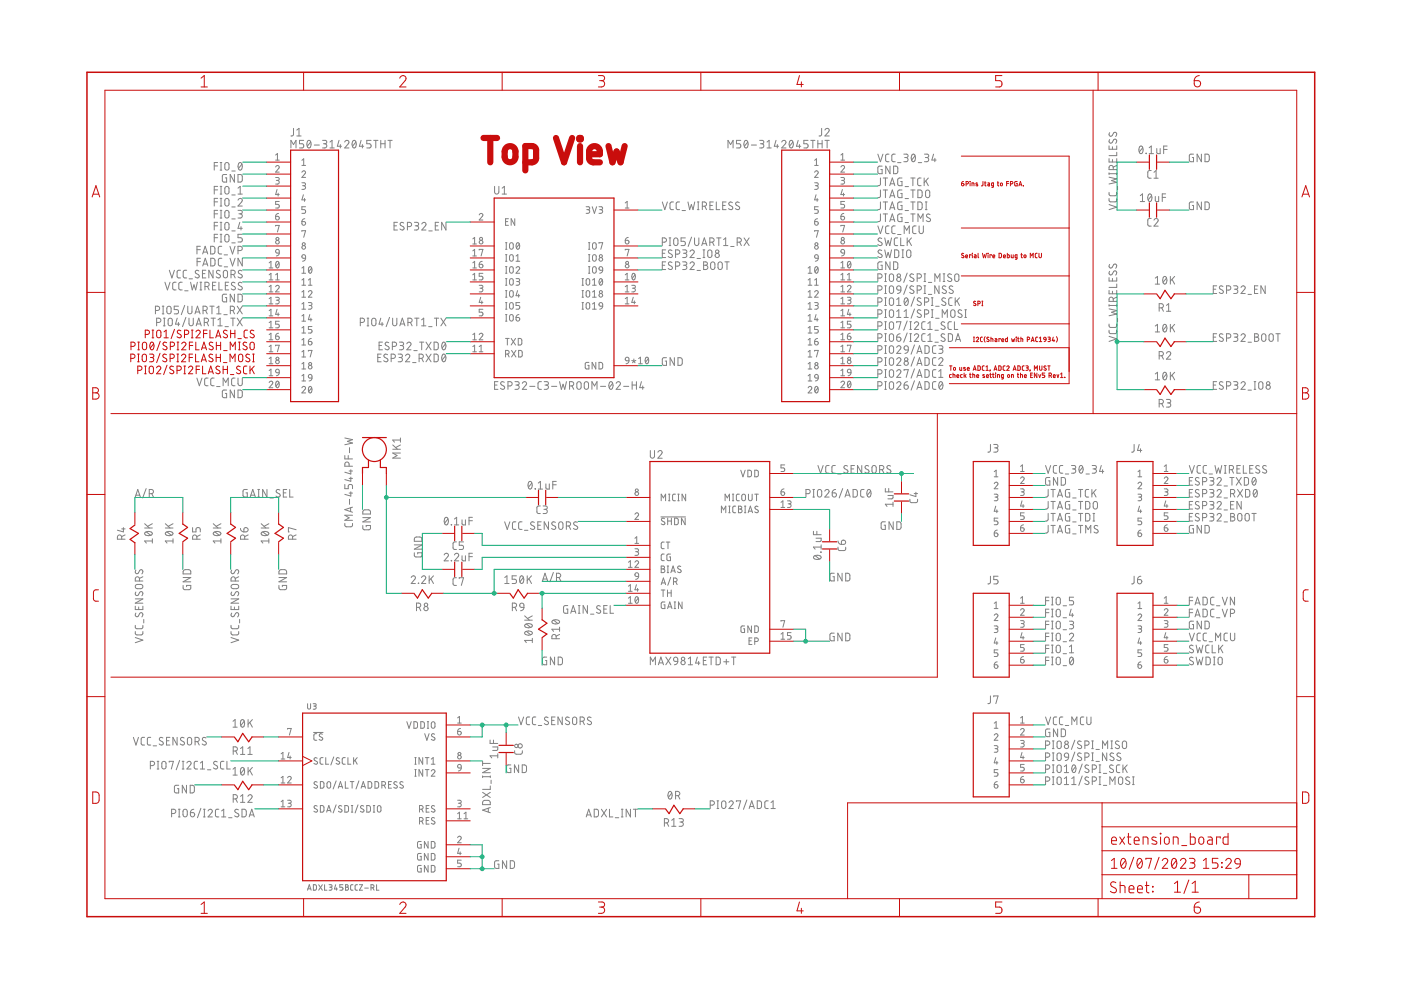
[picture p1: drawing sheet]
<svg xmlns="http://www.w3.org/2000/svg" width="297mm" height="210mm" viewBox="0 0 297 210" stroke-linecap="round" stroke-linejoin="round" font-family="sans-serif">
<g fill="none" stroke="#808080" stroke-width=".21">
<path d="M45.4 35.2h.7M46.1 34.5h-.7v1.6M46.1 39.5h-.7v1.6M46.7 39.5h.3M46.7 34.5h.3M46.7 36.1h.3M46.9 34.5v1.6M46.9 39.5v1.6M47.8 39.7l.3-.2 .3 .2 .2 1a.44 .44 0 0 1-.5 .4 .44 .44 0 0 1-.4-.4zM47.8 34.6l.3-.1 .3 .1 .2 1a.44 .44 0 0 1-.5 .5 .44 .44 0 0 1-.4-.5zM48 37h-.7l-.1 .2-.1 1 .2 .4h.7v-.9h-.2M49.1 36.3h.8"/>
<path d="M49.7 37v1.6l-.9-1.6v1.6M50.5 37h.6l.3 .3v1l-.3 .3h-.6zM50.5 39.9l.4-.4v1.6M50.7 34.6l.2-.1a.95 .95 0 0 1 0 1.6 1 1 0 0 1-.2-1.5zM51.3 34.8l-.7 .9M58.4 35.4a.38 .38 0 0 1 .6-.3 .38 .38 0 0 1 .1 .6l-.7 .8h.8M58.4 37.6h.5l.3 .3-.2 .3h-.4M58.4 32.9l.4-.3v1.4M58.4 34h.8M58.8 38.2a.39 .39 0 0 1 .4 .4 .39 .39 0 0 1-.4 .4h-.4M61.7 31.4v-1.6l.5 .8 .6-.8v1.6M62.2 27.2v1.4l-.5 .2"/>
<path d="M62.9 28.8h.9M62.9 27.6l.5-.4v1.6M64 36.5a.38 .38 0 0 1 .5-.3 .38 .38 0 0 1 .2 .6l-.7 .8h.8M64 38.8h.6l.2 .2-.2 .3-.4 .1M64 34l.4-.3v1.4M64 35.1h.8M64.4 29.8h-.9v.7h.5a.45 .45 0 0 1 .4 .4 .45 .45 0 0 1-.4 .5h-.5M64.4 39.4a.39 .39 0 0 1 .4 .4 .39 .39 0 0 1-.4 .4h-.4M65.3 29.9l.2-.1a.95 .95 0 0 1 0 1.6 1 1 0 0 1-.2-1.5zM65.9 30.1l-.7 .9M66.6 30.8h1.1M68.4 29.8h.5a.36 .36 0 0 1 .4 .3 .36 .36 0 0 1-.4 .4h-.3"/>
<path d="M68.8 30.5a.44 .44 0 0 1 .5 .4 .44 .44 0 0 1-.5 .5h-.4M70 31.4h.9M70 30.1l.4-.3v1.6M71.9 29.8l-.4 1.2h.9M72.2 30.6v.8M73.1 30.1a.44 .44 0 0 1 .6-.3 .44 .44 0 0 1 .2 .7l-.8 .9h.9M74.8 29.9l.3-.1a.95 .95 0 0 1 0 1.6 1 1 0 0 1-.3-1.5zM75.5 30.1l-.8 .9M76.6 29.8l-.4 1.2h.9M76.8 30.6v.8M78.7 29.8h-.9v.7h.5a.45 .45 0 0 1 .4 .4 .45 .45 0 0 1-.4 .5h-.5M79.2 29.8h.9"/>
<path d="M79.7 29.8v1.6M80.7 30.5h.9M80.7 29.8v1.6M81.6 29.8v1.6M82.3 29.8h.8M82.7 29.8v1.6M104.9 39.5v1.2a.46 .46 0 0 0 .4 .4 .46 .46 0 0 0 .5-.4v-1.2M106.5 39.9l.4-.4v1.6M154.3 31.4v-1.6l.6 .8 .5-.8v1.6M157.1 29.8h-1v.7h.6a.45 .45 0 0 1 .4 .4 .45 .45 0 0 1-.4 .5h-.6M157.9 29.9l.3-.1a.95 .95 0 0 1 0 1.6 1 1 0 0 1-.3-1.5zM158.5 30.1l-.7 .9"/>
<path d="M159.3 30.8h1.1M161.1 29.8h.5a.36 .36 0 0 1 .3 .3 .36 .36 0 0 1-.3 .4h-.4M161.5 30.5a.44 .44 0 0 1 .4 .4 .44 .44 0 0 1-.4 .5h-.4M162.6 31.4h.9M162.6 30.1l.5-.3v1.6M164.5 29.8l-.3 1.2h.9M164.8 30.6v.8M165.7 30.1a.45 .45 0 0 1 .7-.3 .45 .45 0 0 1 .1 .7l-.8 .9h.9M167.5 29.9l.2-.1a.93 .93 0 0 1 0 1.6 1.02 1.02 0 0 1-.2-1.5zM168.1 30.1l-.7 .9M169.2 29.8l-.3 1.2h.9M169.5 30.6v.8"/>
<path d="M171.3 29.8h-.9v.7h.6a.45 .45 0 0 1 .3 .4 .45 .45 0 0 1-.3 .5h-.6M171.9 29.8h.9M172.3 29.8v1.6M172.7 36.5a.38 .38 0 0 1 .6-.3 .38 .38 0 0 1 .1 .6l-.7 .8h.8M172.7 38.8h.6l.2 .2-.2 .3-.4 .1M172.7 35.1h.8M172.7 34l.4-.3v1.4M173.1 39.4a.39 .39 0 0 1 .4 .4 .39 .39 0 0 1-.4 .4h-.4M173.4 30.5h.9M173.4 29.8v1.6M174.2 27.2v1.4l-.2 .2h-.3M174.3 29.8v1.6"/>
<path d="M174.9 27.6a.45 .45 0 0 1 .6-.4 .45 .45 0 0 1 .2 .7l-.8 .9h.9M174.9 29.8h.9M175.4 29.8v1.6M178.3 35.4a.38 .38 0 0 1 .5-.3 .38 .38 0 0 1 .1 .6l-.6 .8h.8M178.3 37.6h.5l.2 .3-.1 .3h-.5M178.3 34h.8M178.3 32.9l.4-.3v1.4M178.7 38.2a.39 .39 0 0 1 .4 .4 .39 .39 0 0 1-.4 .4h-.4M186.1 32.7l.6 1.6 .5-1.6M186.7 37.7l-.1 1.5-.5 .2M187 35.2h-.6l-.2 .2-.1 1.1 .3 .3h.6v-.9h-.2M187.3 37.7h.9"/>
<path d="M187.7 37.7v1.7M188.5 32.7h-.5l-.2 .3v1.1l.2 .2h.5M188.6 39.4l.6-1.7 .5 1.7M188.7 35.2v1.6l-.9-1.6v1.6M188.8 39h.8M189.5 35.2h.6l.2 .3v1.1l-.2 .2h-.6zM189.8 32.7h-.5l-.2 .3v1.1l.2 .2h.5M190.3 34.5h.7M191.2 37.7h-.5l-.3 .3-.1 1 .3 .3 .6 .1v-.9h-.2M191.6 32.7h.6a.36 .36 0 0 1 .3 .3 .36 .36 0 0 1-.3 .4h-.4M191.9 39.6h.7M192.1 33.4a.44 .44 0 0 1 .4 .4 .44 .44 0 0 1-.4 .5h-.5"/>
<path d="M193.1 37.7h.9M193.4 32.8l.3-.1a.95 .95 0 0 1 0 1.6 1 1 0 0 1-.3-1.5zM193.5 37.7v1.7M194 33l-.7 .9M194.7 34.5h.7M195.3 37.7l-.5 .1-.2 .3v1.1l.2 .1 .5 .1M195.9 37.7v1.7M196 32.7h.6a.36 .36 0 0 1 .3 .3 .36 .36 0 0 1-.3 .4h-.4M196.3 38.4l.5 1M196.5 33.4a.44 .44 0 0 1 .4 .4 .44 .44 0 0 1-.4 .5h-.5M196.8 37.7l-.9 1M197.9 32.7l-.3 1.2h.9"/>
<path d="M198.2 33.6v.7M235.1 36.8h1.7M235.1 30.9v.7h1.7v-.7M235.1 33.6v.8h1.7v-.8M235.1 36.6v.4M235.1 37.6l1.7 .3-1.1 .4 1.1 .4-1.7 .3M235.3 29.6a.41 .41 0 0 0-.1 .6 .41 .41 0 0 0 .6 0l.3-.5a.41 .41 0 0 1 .6-.1 .41 .41 0 0 1 0 .6l-.2 .2M235.3 28.1a.41 .41 0 0 0-.1 .6 .41 .41 0 0 0 .6 0l.3-.5a.41 .41 0 0 1 .6 0 .41 .41 0 0 1 0 .6l-.2 .1M235.9 31.1v.5M235.9 33.8v.6M236 36v-.5a.44 .44 0 0 0-.4-.4 .44 .44 0 0 0-.5 .4v.5h1.7M236.8 32.3v.7h-1.7"/>
<path d="M236.8 36.6v.4M236.8 35.1l-.8 .3M236.9 39.5v.8M241.7 31.1l.2-.1a.95 .95 0 0 1 0 1.6 1 1 0 0 1-.2-1.5zM242.3 31.3l-.7 .9M243 32.5l.1 .1zM243.6 32.6h1M243.6 31.3l.5-.3v1.6M244.1 36.2h-.5l-.2 .3v1.1l.2 .2h.5M244.7 37.8h.9M244.7 36.5l.4-.3v1.6M245.3 31.5v.9l.2 .2h.5v-1.1"/>
<path d="M246.7 31.7h.8M247.5 31h-.8v1.6M253 32.7h-.6l-.2 .2v1l.2 .4h.6v-.9h-.2M254.7 32.7v1.6l-.9-1.6v1.6M255.5 32.7h.6l.2 .3 .1 .8-.3 .5h-.6zM35 59.8l.5 1.7 .5-1.7M35.9 57.3l.5 1.6 .6-1.6M37.3 59.8l-.5 .1-.2 .3v1l.2 .2 .5 .1M38.3 57.3h-.5l-.3 .4 .1 1 .2 .2h.5M38.6 59.8l-.5 .1-.2 .3v1l.2 .2 .5 .1M39.6 57.3h-.5l-.3 .4 .1 1 .2 .2h.5M40.1 59.1h.7"/>
<path d="M40.4 59.8l.4 1.7 .3-1.1 .4 1.1 .3-1.7M41.8 52.9h.7M41.8 55.5h.7M42.2 57.4l-.2-.1a.38 .38 0 0 0-.5 .2 .38 .38 0 0 0 .1 .5l.5 .3a.44 .44 0 0 1-.1 .6 .44 .44 0 0 1-.6-.2M42.4 59.8h.4M42.5 52.2h-.7v1.6M42.5 54.8h-.7v1.6M42.6 59.8v1.7M42.9 58h.6M43 53.8l.5-1.6 .5 1.6M43 56.4l.5-1.6 .6 1.6M43.1 53.4h.8"/>
<path d="M43.1 56h.8M43.6 57.3h-.7v1.6h.7M44.7 52.2l.6 .1 .2 .2 .1 .9-.3 .4h-.6zM44.7 54.8h.6l.3 .2v.9l-.3 .4-.6 .1zM45.2 57.3v1.6l-.9-1.6v1.6M45.4 42.8h.7M45.4 47.9h.7M45.4 40.3h.7M45.4 45.3h.7M45.4 50.4h.7M45.8 59.8h-.7v1.7h.7M46.1 42.1h-.7v1.6"/>
<path d="M46.1 44.6h-.7v1.6M46.1 47.1h-.7v1.7M46.1 49.7h-.7v1.6M46.4 59.8v1.7h.7M46.7 57.4l-.2-.1a.38 .38 0 0 0-.6 .2 .38 .38 0 0 0 .2 .5l.5 .3a.41 .41 0 0 1 0 .6 .41 .41 0 0 1-.6-.1l-.2-.1M46.7 41.1h.3M46.7 42.1h.3M46.7 43.7h.3M46.7 47.1h.3M46.7 48.8h.3M46.7 44.6h.3M46.7 46.2h.3"/>
<path d="M46.7 49.7h.3M46.7 51.3h.3M46.9 42.1v1.6M46.9 44.6v1.6M46.9 47.1v1.7M46.9 49.7v1.6M47 52.2l-.5 .1-.2 .3v1l.2 .2h.5M47 54.8h-.5l-.2 .3v1.1l.2 .2h.5M47.5 57.4l.3-.1 .4 .3v.9a.44 .44 0 0 1-.4 .4 .44 .44 0 0 1-.5-.4zM47.5 54h.7M47.5 56.6h.8M47.8 42.2l.3-.1 .3 .1 .2 1a.44 .44 0 0 1-.5 .5 .44 .44 0 0 1-.4-.5z"/>
<path d="M47.8 47.3l.3-.2 .3 .2 .2 1a.44 .44 0 0 1-.5 .5 .44 .44 0 0 1-.4-.5zM47.8 44.7l.3-.1 .3 .1 .2 1.1a.44 .44 0 0 1-.5 .4 .44 .44 0 0 1-.4-.4zM47.8 49.8l.3-.1 .3 .1 .2 1.1a.44 .44 0 0 1-.5 .4 .44 .44 0 0 1-.4-.4zM48.5 59.8h-.7v1.7h.7M48.7 52.2l.6 1.6 .5-1.6M48.8 54.8l.5 1.6 .5-1.6M49 58.2h.4a.46 .46 0 0 0 .5-.4 .46 .46 0 0 0-.5-.5h-.4v1.6M49.1 43.9h.8M49.1 49h.8M49.1 41.3h.8M49.1 46.4h.8M49.1 51.5h.8"/>
<path d="M49.5 58.2l.4 .7M49.8 60l-.2-.1a.38 .38 0 0 0-.5 .1 .38 .38 0 0 0 .1 .5l.5 .3a.44 .44 0 0 1 0 .7 .44 .44 0 0 1-.7-.3M50.5 53.1h.4a.46 .46 0 0 0 .5-.4 .46 .46 0 0 0-.5-.5h-.4v1.6M50.5 42.4a.45 .45 0 0 1 .6-.3 .45 .45 0 0 1 .1 .7l-.7 .9h.9M50.5 44.6h.5a.37 .37 0 0 1 .4 .4 .37 .37 0 0 1-.4 .3h-.3M50.5 41.1h.9M50.8 47.1l-.3 1.3h.9M50.9 45.3a.44 .44 0 0 1 .5 .5 .44 .44 0 0 1-.5 .4h-.4M51.1 48v.8M51.3 57.4l-.2-.1a.38 .38 0 0 0-.5 .2 .38 .38 0 0 0 .1 .5l.5 .3a.41 .41 0 0 1 .1 .6 .41 .41 0 0 1-.7-.1l-.1-.1M51.3 60l-.2-.1a.38 .38 0 0 0-.5 .1 .38 .38 0 0 0 .1 .5l.5 .3a.41 .41 0 0 1 0 .6 .41 .41 0 0 1-.6 0l-.1-.2M51.4 49.7h-.9v.7h.5a.47 .47 0 0 1 .4 .5 .47 .47 0 0 1-.4 .4h-.5"/>
<path d="M51.4 54.8v1.6l-.9-1.6v1.6M57.1 55.7l.3-.3v1.4M57.1 58.3l.3-.3v1.4M57.1 56.8h.7M57.1 59.4h.7M58.4 45.9h.5a.39 .39 0 0 1 .3 .4 .39 .39 0 0 1-.4 .3 .39 .39 0 0 1-.4-.3zM58.4 58.3l.4-.3v1.4M58.4 47.9v-.1h.8l-.4 1.4M58.4 59.4h.8M58.5 53h.6l.1 .7-.7-.1zM58.6 55.5l.2-.1a.76 .76 0 0 1 .4 .7 .76 .76 0 0 1-.5 .7l-.3-.7zM58.7 40.2l-.3 1.1h.8"/>
<path d="M59 41v.6M59.1 45.3l-.6 .2-.1 .4M59.1 55.7l-.6 .8M59.2 42.7h-.8v.6h.5a.4 .4 0 0 1 .3 .4 .4 .4 0 0 1-.3 .4h-.5M59.2 53.7l-.1 .3-.5 .3M64 47h.5a.39 .39 0 0 1 .3 .4 .39 .39 0 0 1-.4 .4 .39 .39 0 0 1-.4-.4zM64 56.8l.4-.3v1.4M64 59.4l.4-.3v1.4M64 49.1v-.2h.8l-.4 1.4M64 57.9h.8M64.1 54.1h.6l.1 .7-.7-.1zM64.3 41.3l-.3 1.1h.8"/>
<path d="M64.6 42.1v.6M64.6 46.4l-.3 .1-.3 .5M64.8 43.8h-.8v.6h.5a.4 .4 0 0 1 .3 .4 .4 .4 0 0 1-.3 .4h-.5M64.8 54.8l-.3 .5-.3 .1M65.4 59.4l.4-.3v1.4M65.6 56.6l.2-.1a.77 .77 0 0 1 .3 .8 .77 .77 0 0 1-.4 .6l-.3-.7zM66.1 56.8l-.7 .8M83.5 47.9h.6M84.3 47.1h-.8v1.7h.8M85.6 47.3a.41 .41 0 0 0-.6-.1 .41 .41 0 0 0-.1 .6l.6 .3a.44 .44 0 0 1-.1 .7 .44 .44 0 0 1-.6-.3M86.4 48h.4a.46 .46 0 0 0 .5-.4 .46 .46 0 0 0-.5-.5h-.4v1.7M87.9 47.1h.5a.37 .37 0 0 1 .4 .4 .37 .37 0 0 1-.4 .4h-.4"/>
<path d="M88.3 47.9a.44 .44 0 0 1 .5 .4 .44 .44 0 0 1-.5 .5h-.4M89.4 47.5a.45 .45 0 0 1 .7-.3 .45 .45 0 0 1 .1 .7l-.8 .9h.9M90.9 49h.8M92.3 47.9h.5M93 47.1h-.7v1.7h.7M94.6 47.1v1.7l-1-1.7v1.7M100.2 56.8h.8M100.2 59.4h.8M100.2 50.7l.4-.4v1.4M100.2 53.2l.4-.3v1.4M100.2 55.7l.4-.3v1.4M100.2 58.3l.4-.3v1.4"/>
<path d="M100.2 51.7h.8M100.2 54.3h.8M101.6 45.6a.38 .38 0 0 1 .5-.3 .38 .38 0 0 1 .2 .6l-.7 .8h.8M101.6 56h.5a.4 .4 0 0 1 .3 .5 .4 .4 0 0 1-.4 .3 .4 .4 0 0 1-.4-.4zM101.6 53v-.1h.8l-.4 1.4M102.2 55.4l-.3 .1-.3 .5M102.4 58h-.8v.6h.5a.4 .4 0 0 1 .3 .4 .4 .4 0 0 1-.3 .4h-.5M106.5 41.1h.9M107.2 47h.5M107.2 57.9h.3M107.2 52.9h.3M107.2 51.5h.3"/>
<path d="M107.2 55.4h.3M107.2 54h.3M107.2 56.5h.3M107.2 59.1h.3M107.3 51.5v1.4M107.3 54v1.4M107.3 56.5v1.4M107.3 59.1v1.4M107.8 46.4h-.6v1.4h.6M108.2 51.6h.5l.1 .9a.39 .39 0 0 1-.4 .4 .39 .39 0 0 1-.4-.4zM108.2 54.1h.5l.1 .9a.39 .39 0 0 1-.4 .4 .39 .39 0 0 1-.4-.4zM108.2 56.6h.5l.1 .9a.39 .39 0 0 1-.4 .4 .39 .39 0 0 1-.4-.4z"/>
<path d="M108.2 59.2h.5l.1 .9a.39 .39 0 0 1-.4 .4 .39 .39 0 0 1-.4-.4zM109.1 46.4v1.4l-.7-1.4v1.4M109.4 56.8a.38 .38 0 0 1 .6-.3 .38 .38 0 0 1 .1 .6l-.7 .8h.8M109.4 59.1h.6l.2 .2-.2 .4h-.4M109.4 55.4h.8M109.4 54.3l.4-.3v1.4M109.6 51.5h.1a.71 .71 0 0 1 .5 .7 .71 .71 0 0 1-.5 .6l-.3-.6zM109.8 59.7a.39 .39 0 0 1 .4 .4 .39 .39 0 0 1-.4 .4h-.4M110.1 51.8l-.6 .7M123.4 59.1h.3M123.5 59.1v1.4M124.3 43.8l.6 .1 .1 .2-.1 .3h-.5"/>
<path d="M124.4 59.2h.5l.1 .9a.38 .38 0 0 1-.3 .4 .38 .38 0 0 1-.4-.4zM124.7 44.4a.39 .39 0 0 1 .3 .4 .39 .39 0 0 1-.3 .4h-.4M124.8 57.9h.3M124.8 52.9h.3M124.8 51.5h.3M124.8 55.4h.3M124.8 54h.3M124.8 56.5h.3M124.9 51.5v1.4M124.9 54v1.4M124.9 56.5v1.4M125.6 43.8l.4 1.4 .5-1.4"/>
<path d="M125.6 59.4l.4-.3v1.4M125.8 51.6h.5l.1 .9a.39 .39 0 0 1-.4 .4 .39 .39 0 0 1-.4-.4zM125.8 54.1h.5l.1 .9a.39 .39 0 0 1-.4 .4 .39 .39 0 0 1-.4-.4zM125.8 56.6h.5l.1 .9a.39 .39 0 0 1-.4 .4 .39 .39 0 0 1-.4-.4zM127 43.8l.6 .1 .2 .2-.2 .3h-.5M127 51.6v-.1h.8l-.4 1.4M127.1 56.6h.6l.1 .7-.7-.1zM127.2 59.2l.1-.1a.69 .69 0 0 1 .5 .7 .69 .69 0 0 1-.5 .6l-.3-.4zM127.4 44.4a.39 .39 0 0 1 .4 .4 .39 .39 0 0 1-.4 .4h-.4M127.7 59.4l-.6 .8M127.8 57.3l-.1 .4-.6 .2M132.6 50.9h.4a.4 .4 0 0 1 .4 .5 .4 .4 0 0 1-.5 .3 .4 .4 0 0 1-.3-.3z"/>
<path d="M132.6 44.1h.7M132.6 59.4h.7M132.6 43l.4-.3v1.4M132.6 58.3l.4-.3v1.4M132.6 53v-.1h.7l-.3 1.4M133.2 50.3l-.5 .3-.1 .3M134.1 58h.1a.71 .71 0 0 1 .5 .7 .71 .71 0 0 1-.5 .6l-.3-.6zM134.6 58.3l-.6 .7M140.4 51.4h.5a.46 .46 0 0 0 .4-.5 .46 .46 0 0 0-.4-.5h-.5v1.7M140.4 56.2h.5M140.4 42.8l.5 1.6 .6-1.6M140.4 53.7h.5"/>
<path d="M141.1 55.5h-.7v1.6h.7M141.1 53h-.7v1.6h.7M141.9 50.4h.3M141.9 52.1h.3M142 50.4v1.7M142.5 55.7l-.2-.1a.38 .38 0 0 0-.5 .1 .38 .38 0 0 0 .1 .5l.5 .3a.44 .44 0 0 1-.1 .7 .44 .44 0 0 1-.6-.3M142.5 53.1l-.2-.1a.38 .38 0 0 0-.5 .1 .38 .38 0 0 0 .1 .6l.5 .2a.44 .44 0 0 1-.1 .7 .44 .44 0 0 1-.6-.2M142.8 42.8l-.5 .1-.3 .3 .1 1 .2 .2h.5M143 50.6l.3-.2 .3 .2 .1 1a.46 .46 0 0 1-.4 .5 .46 .46 0 0 1-.5-.5zM143.2 56.4h.5a.46 .46 0 0 0 .4-.4 .46 .46 0 0 0-.4-.5h-.5v1.6M143.2 53.9h.5a.46 .46 0 0 0 .4-.5 .46 .46 0 0 0-.4-.4h-.5v1.6M144.1 42.8l-.5 .1-.2 .3v1l.2 .2h.5"/>
<path d="M144.6 44.6h.7M144.7 55.5h.6a.36 .36 0 0 1 .3 .4 .36 .36 0 0 1-.3 .3h-.4M144.7 53h.6a.36 .36 0 0 1 .3 .3 .36 .36 0 0 1-.3 .4h-.4M145.2 56.2a.46 .46 0 0 1 .4 .5 .46 .46 0 0 1-.4 .4h-.5M145.2 53.7a.46 .46 0 0 1 .4 .5 .46 .46 0 0 1-.4 .4h-.5M145.3 50.4h-.9v.8h.5a.47 .47 0 0 1 .4 .4 .47 .47 0 0 1-.4 .5h-.5M145.9 42.8l.3 1.6 .4-1 .3 1 .4-1.6M146.3 55.9a.44 .44 0 0 1 .6-.3 .44 .44 0 0 1 .2 .6l-.8 .9h.9M146.3 53.3a.44 .44 0 0 1 .6-.3 .44 .44 0 0 1 .2 .7l-.8 .9h.9M146.6 50.3l-.7 2M147.3 50.4v1.2a.46 .46 0 0 0 .4 .5 .46 .46 0 0 0 .5-.5v-1.2M147.8 57.3h.7"/>
<path d="M147.8 54.8h.7M147.8 44.4h.4M147.8 42.8h.4M148 42.8v1.6M148.8 52.1l.5-1.7 .6 1.7M148.9 43.7h.5a.46 .46 0 0 0 .4-.4 .46 .46 0 0 0-.4-.5h-.5v1.6M148.9 51.7h.8M149.1 53h.3M149.1 54.6h.3M149.2 55.5h.4a.36 .36 0 0 1 .4 .4 .36 .36 0 0 1-.4 .3 .46 .46 0 0 1 .5 .5 .46 .46 0 0 1-.5 .4h-.4zM149.2 56.2h.4M149.2 53v1.6"/>
<path d="M149.4 43.7l.4 .7M150.2 53.1l.3-.1 .4 .3v.9a.44 .44 0 0 1-.4 .4 .44 .44 0 0 1-.4-.4zM150.5 51.4h.5a.46 .46 0 0 0 .4-.5 .46 .46 0 0 0-.4-.5h-.5v1.7M150.5 43.6h.5M150.8 55.7l.3-.2 .3 .2 .2 1a.46 .46 0 0 1-.5 .5 .46 .46 0 0 1-.4-.5zM151 51.4l.4 .7M151.2 42.8h-.7v1.6h.7M151.9 42.8v1.6h.7M152 50.4h.9M152.4 55.7l.3-.2 .3 .2 .1 1a.46 .46 0 0 1-.4 .5 .46 .46 0 0 1-.5-.5zM152.4 50.4v1.7M153.2 43.6h.6"/>
<path d="M153.4 50.8l.5-.4v1.7M153.4 52.1h.9M153.7 55.5h.9M153.9 42.8h-.7v1.6h.7M154.1 55.5v1.6M154.9 52.3h.7M155.3 43a.41 .41 0 0 0-.6-.1 .41 .41 0 0 0-.1 .5l.6 .4a.41 .41 0 0 1 0 .6 .41 .41 0 0 1-.6-.1l-.1-.1M156.3 51.4h.4a.46 .46 0 0 0 .5-.5 .46 .46 0 0 0-.5-.5h-.4v1.7M156.7 43a.42 .42 0 0 0-.5-.2 .42 .42 0 0 0-.2 .6l.6 .4a.4 .4 0 0 1 .1 .6 .4 .4 0 0 1-.6-.1l-.2-.1M156.8 51.4l.4 .7M157.8 50.4l1 1.7M158.8 50.4l-1 1.7"/>
<path d="M171.3 57.9h.8M171.3 56.8l.4-.3v1.4M171.3 59.4l.4-.3v1.4M172.7 47h.5a.39 .39 0 0 1 .3 .4 .39 .39 0 0 1-.4 .4 .39 .39 0 0 1-.4-.4zM172.7 49.1v-.2h.8l-.4 1.4M172.7 59.4l.4-.3v1.4M172.8 54.1h.6l.1 .7-.7-.1zM172.9 56.6l.2-.1a.77 .77 0 0 1 .4 .8 .77 .77 0 0 1-.5 .6l-.3-.7zM173 41.3l-.3 1.1h.8M173.2 42.1v.6M173.3 46.4l-.3 .1-.3 .5M173.4 56.8l-.6 .8"/>
<path d="M173.5 43.8h-.8v.6h.5a.4 .4 0 0 1 .3 .4 .4 .4 0 0 1-.3 .4h-.5M173.5 54.8l-.1 .3-.5 .3M178.3 45.9h.5a.39 .39 0 0 1 .3 .4 .39 .39 0 0 1-.4 .3 .39 .39 0 0 1-.4-.3zM178.3 47.9v-.1h.8l-.4 1.4M178.3 56.8h.8M178.3 59.4h.8M178.3 55.7l.4-.3v1.4M178.3 58.3l.4-.3v1.4M178.4 53h.5l.2 .7-.7-.1zM178.6 40.2l-.3 1.1h.8M178.8 41v.6M178.9 45.3l-.4 .1-.2 .5"/>
<path d="M179.1 42.7h-.8v.6h.5a.4 .4 0 0 1 .3 .4 .4 .4 0 0 1-.3 .4h-.5M179.1 53.7l-.3 .4-.4 .2M179.7 59.4h.7M179.7 58.3l.3-.3v1.4M179.8 55.5l.2-.1a.83 .83 0 0 1 0 1.4 .88 .88 0 0 1-.2-1.3zM180.4 55.7l-.7 .8M186.1 59h.5a.46 .46 0 0 0 .4-.5 .46 .46 0 0 0-.4-.4h-.5v1.6M186.1 47.9l.6 1.6 .5-1.6M186.7 45.4l-.1 1.4-.5 .2M186.7 42.8l-.1 1.4-.5 .2M186.7 40.3l-.1 1.4-.5 .2M186.9 53.1l-.4-.1-.3 .3v.3l.6 .3a.38 .38 0 0 1 .2 .6 .38 .38 0 0 1-.5 .1l-.4-.2"/>
<path d="M186.9 50.6l-.4-.2-.3 .4v.2l.6 .4a.38 .38 0 0 1 .2 .5 .38 .38 0 0 1-.5 .1l-.4-.2M187 55.5h-.5l-.3 .3-.1 1 .3 .3h.6v-.9h-.2M187.3 42.8h.9M187.3 40.3h.9M187.3 45.4h.9M187.6 59.7h.3M187.6 58.1h.3M187.6 53l.3 1.6 .4-1.1 .4 1.1 .3-1.6M187.6 50.4l.3 1.7 .4-1.1 .4 1.1 .3-1.7M187.7 40.3v1.6M187.7 42.8v1.6M187.7 45.4v1.6"/>
<path d="M187.7 58.1v1.6M188.5 47.9l-.6 .1-.1 .3v1l.2 .2h.5M188.6 47l.6-1.6 .5 1.6M188.6 44.4l.6-1.6 .5 1.6M188.6 41.9l.6-1.6 .5 1.6M188.7 58.2l.3-.1 .3 .1 .2 1a.46 .46 0 0 1-.5 .5 .46 .46 0 0 1-.4-.5zM188.7 55.5v1.6l-.9-1.6v1.6M188.8 41.5h.8M188.8 46.6h.8M188.8 44h.8M189.5 55.5l.6 .1 .2 .2v1.1l-.2 .2h-.6zM189.7 53h.6l.2 .3v1l-.2 .3h-.6z"/>
<path d="M189.8 47.9h-.5l-.2 .4v1l.2 .2h.5M190.3 49.7h.7M190.3 50.4l-.5 .1-.2 .3v1.1l.2 .1 .5 .1M191 50.4v1.7h.7M191.2 45.4h-.5l-.3 .2-.1 1 .3 .4h.6v-.9h-.2M191.2 42.8h-.5l-.3 .3-.1 1 .3 .3h.6v-.8h-.2M191.2 40.3h-.5l-.3 .2-.1 1.1 .3 .3h.6v-.9h-.2M191.2 53h.4M191.2 54.6h.4M191.4 53v1.6M191.7 49.5v-1.6l.5 .9 .6-.9v1.6M191.9 44.6h.7"/>
<path d="M191.9 47.2h.7M191.9 42.1h.7M192.3 53.1l.4-.1 .3 .1 .1 1.1a.46 .46 0 0 1-.4 .4 .46 .46 0 0 1-.5-.4zM192.3 50.4v1.7M192.3 57.9l-.7 2M192.7 51.1l.6 1M193.1 42.8h.9M193.1 40.3h.9M193.1 45.4h.9M193.3 50.4l-1 1M193.5 40.3v1.6M193.5 42.8v1.6"/>
<path d="M193.5 45.4v1.6M193.7 58.2l-.2-.1a.37 .37 0 0 0-.5 .1 .37 .37 0 0 0 .1 .5l.5 .3a.38 .38 0 0 1 .1 .5 .38 .38 0 0 1-.5 .2l-.3-.2M194.2 47.9h-.5l-.2 .4v1l.2 .2h.5M194.5 59h.4a.46 .46 0 0 0 .5-.5 .46 .46 0 0 0-.5-.4h-.4v1.6M194.6 42.8l.6 .1 .3 .2v.9l-.3 .4h-.6zM194.6 40.3h.6l.3 .3v.9l-.3 .4h-.6zM194.6 47v-1.6l.6 .9 .5-.9v1.6M194.9 47.9v1.2a.46 .46 0 0 0 .4 .4 .46 .46 0 0 0 .5-.4v-1.2M195.9 59.7h.4M195.9 58.1h.4M196.1 58.1v1.6M196.2 44.4h.4"/>
<path d="M196.2 42.8h.4M196.4 40.4l.3-.1 .3 .1 .1 1.1a.44 .44 0 0 1-.4 .4 .44 .44 0 0 1-.5-.4zM196.4 42.8v1.6M196.8 59.9h.7M197.2 45.5a.41 .41 0 0 0-.6-.1 .41 .41 0 0 0-.1 .6l.6 .3a.38 .38 0 0 1 .1 .5 .38 .38 0 0 1-.5 .2l-.3-.2M198.2 59.7v-1.6l.5 .9 .6-.9v1.6M200 59.7h.3M200 58.1h.3M200.2 58.1v1.6M201.7 58.2l-.2-.1a.37 .37 0 0 0-.5 .1 .37 .37 0 0 0 .1 .5l.5 .3a.38 .38 0 0 1 .1 .5 .38 .38 0 0 1-.5 .2l-.3-.2M202.5 58.2l.4-.1 .3 .1 .1 1a.44 .44 0 0 1-.4 .5 .44 .44 0 0 1-.5-.5zM235.1 42.1l.1 .5 .3 .2h1l.2-.2 .1-.5"/>
<path d="M235.1 40.8l.1 .5 .3 .2 1.2-.1 .1-.6M235.1 58.9v.7h1.7v-.7M235.1 43.4l1.7 .5-1.7 .5M235.3 57.5a.41 .41 0 0 0-.1 .6 .41 .41 0 0 0 .5 .1l.4-.6a.37 .37 0 0 1 .5-.1 .37 .37 0 0 1 .1 .5l-.2 .3M235.3 56.1a.41 .41 0 0 0-.1 .5 .41 .41 0 0 0 .5 .1l.4-.5a.41 .41 0 0 1 .6-.1 .41 .41 0 0 1 0 .6l-.2 .2M235.9 59v.6M241.8 41.5l.4-.4v1.6M241.8 42.7h.9M243.5 41.2l.3-.1a.97 .97 0 0 1 0 1.6 1 1 0 0 1-.3-1.5zM244.1 46.3l-.5 .1-.2 .3v1l.2 .2h.5M244.2 41.5l-.8 .9M244.7 46.7a.44 .44 0 0 1 .6-.4 .44 .44 0 0 1 .1 .7l-.7 .9h.9"/>
<path d="M244.9 41.7l.1 .9 .2 .1h.5v-1M244.9 59l.5-.4v1.6M246.4 41.8h.7M246.7 58.7l.3-.1a.95 .95 0 0 1 0 1.6 1.06 1.06 0 0 1-.3-1.5zM247.1 41.1h-.7v1.6M247.3 59l-.7 .9M248.1 58.6v1.6M248.5 59.2l.5 1M249 58.6l-.9 1M253 42.8h-.5l-.3 .3v1l.2 .3h.6v-.8h-.2M254.7 42.8v1.6l-.9-1.6v1.6M255.5 42.8l.6 .1 .2 .2 .1 .9-.3 .4h-.6z"/>
<path d="M33 65.8h.4a.46 .46 0 0 0 .4-.4 .46 .46 0 0 0-.4-.5h-.4v1.6M33.2 68.4h.5a.46 .46 0 0 0 .4-.5 .46 .46 0 0 0-.4-.4h-.5v1.6M34.4 64.9h.4M34.4 66.5h.4M34.6 64.9v1.6M34.6 67.5h.4M34.6 69.1h.4M34.8 67.5v1.6M35.5 65l.3-.1 .4 .1 .1 1.1a.46 .46 0 0 1-.5 .4 .46 .46 0 0 1-.4-.4zM35.8 67.6l.3-.1 .3 .1 .1 1a.44 .44 0 0 1-.4 .5 .44 .44 0 0 1-.5-.5zM37.6 67.5l-.4 1.2h.9M37.8 68.4v.7"/>
<path d="M37.8 64.9h-.9v.7h.6a.46 .46 0 0 1 .4 .5 .46 .46 0 0 1-.4 .4h-.6M39.2 61.7h.7M39.2 64.7l-.8 2M39.4 67.3l-.7 2M39.8 64.9v1.2a.44 .44 0 0 0 .5 .4 .44 .44 0 0 0 .4-.4v-1.2M40.1 67.5v1.1a.46 .46 0 0 0 .4 .5 .46 .46 0 0 0 .5-.5v-1.1M41.3 66.5l.6-1.6 .5 1.6M41.5 66.1h.8M41.6 69.1l.5-1.6 .6 1.6M41.7 68.7h.8M42.4 61.5h.4M43.1 65.8h.4a.46 .46 0 0 0 .4-.4 .46 .46 0 0 0-.4-.5h-.4v1.6"/>
<path d="M43.3 68.4h.5a.46 .46 0 0 0 .4-.5 .46 .46 0 0 0-.4-.4h-.5v1.6M43.5 60.7h.4a.46 .46 0 0 0 .4-.4 .46 .46 0 0 0-.4-.5h-.4v1.7M43.6 65.8l.3 .7M43.9 68.4l.3 .7M44 60.7l.3 .8M44.5 64.9h.9M44.7 67.5h1M44.9 64.9v1.6M45.1 60.6h.5M45.2 67.5v1.6M46 66.5h.9M46 65.3l.4-.4v1.6"/>
<path d="M46.2 69.1h.9M46.2 67.8l.5-.3v1.6M47.5 66.7h.7M47.7 69.3h.7M47.8 60.6h.5M48 62.4h-.7l-.1 .2-.1 1 .2 .4h.7v-.9h-.2M48.8 65.8h.5a.46 .46 0 0 0 .4-.4 .46 .46 0 0 0-.4-.5h-.5v1.6M48.9 67.5h.9M49.4 65.8l.3 .7M49.4 67.5v1.6M49.7 62.4v1.6l-.9-1.6v1.6M50.3 64.9l1.1 1.6"/>
<path d="M50.3 67.5l1.1 1.6M50.5 62.4h.6l.3 .3v1l-.3 .3h-.6zM51.4 64.9l-1.1 1.6M51.4 67.5l-1.1 1.6M57.1 60.8l.3-.3v1.4M57.1 63.3l.3-.3v1.4M57.1 65.9l.3-.3v1.4M57.1 68.4l.3-.3v1.4M57.1 71l.3-.3v1.4M57.1 73.5l.3-.3v1.4M57.1 76l.3-.3v1.4M57.1 78.6l.3-.3v1.4"/>
<path d="M57.1 61.9h.7M57.1 64.4h.7M57.1 67h.7M57.1 69.5h.7M57.1 72.1h.7M57.1 74.6h.7M57.1 77.1h.7M57.1 79.7h.7M58.4 60.8a.38 .38 0 0 1 .6-.3 .38 .38 0 0 1 .1 .6l-.7 .8h.8M58.4 63l.6 .1 .2 .2-.2 .3h-.4M58.4 71.3h.5a.39 .39 0 0 1 .3 .4 .39 .39 0 0 1-.4 .3 .39 .39 0 0 1-.4-.4zM58.4 73.3v-.1h.8l-.4 1.4"/>
<path d="M58.5 78.4h.6l.1 .6h-.7zM58.7 65.6l-.3 1.1h.8M58.8 63.6a.39 .39 0 0 1 .4 .4 .39 .39 0 0 1-.4 .4h-.4M59 66.3v.7M59.1 70.7l-.4 .1-.3 .5M59.2 68.1h-.8v.6h.5a.4 .4 0 0 1 .3 .4 .4 .4 0 0 1-.3 .4h-.5M59.2 79l-.1 .4-.5 .3M64 61.9l.4-.3v1.4M64 64.5l.4-.3v1.4M64 67l.4-.3v1.4M64 69.5l.4-.3v1.4M64 72.1l.4-.3v1.4"/>
<path d="M64 74.6l.4-.3v1.4M64 77.2l.4-.4v1.4M64 79.7l.4-.3v1.4M64 60.5h.8M64 63h.8M64 65.6h.8M64 68.1h.8M64 70.6h.8M64 73.2h.8M64 75.7h.8M64 78.2h.8M65.4 61.9a.38 .38 0 0 1 .5-.3 .38 .38 0 0 1 .1 .6l-.6 .8h.7"/>
<path d="M65.4 64.2h.6l.1 .2-.1 .3-.5 .1M65.4 72.4h.4a.39 .39 0 0 1 .4 .4 .39 .39 0 0 1-.5 .4 .39 .39 0 0 1-.3-.4zM65.4 60.5h.7M65.4 74.5v-.2h.7l-.3 1.4M65.5 79.5l.3-.1 .2 .1 .1 .7-.6-.1zM65.7 66.7l-.3 1.1h.7M65.8 64.8a.39 .39 0 0 1 .3 .4 .39 .39 0 0 1-.3 .4h-.4M65.9 67.5v.6M66 71.8l-.5 .2-.1 .4M66.1 69.2h-.7v.6h.4a.39 .39 0 0 1 .4 .4 .39 .39 0 0 1-.4 .4h-.4M76.4 68.4h.4a.46 .46 0 0 0 .5-.5 .46 .46 0 0 0-.5-.4h-.4v1.6M77.8 67.5h.4"/>
<path d="M77.8 69.1h.4M78 67.5v1.6M79 67.6l.3-.1 .3 .1 .1 1a.46 .46 0 0 1-.4 .5 .46 .46 0 0 1-.5-.5zM80.1 75.8h.5M80.4 73.3h.5M80.7 67.5l-.3 1.2h.9M80.8 75.1h-.7v1.6h.7M81 68.4v.7M81.1 72.5h-.7v1.7h.7M82.2 75.2l-.6-.1-.2 .3 .1 .3 .6 .3a.38 .38 0 0 1 .1 .5 .38 .38 0 0 1-.5 .2l-.4-.2M82.4 72.7l-.2-.1a.38 .38 0 0 0-.5 .1 .38 .38 0 0 0 .1 .5l.5 .3a.44 .44 0 0 1 0 .7 .44 .44 0 0 1-.7-.3M82.6 67.3l-.7 2"/>
<path d="M82.9 76h.5a.46 .46 0 0 0 .4-.5 .46 .46 0 0 0-.4-.4h-.5v1.6M83.2 73.4h.5a.46 .46 0 0 0 .4-.4 .46 .46 0 0 0-.4-.5h-.5v1.7M83.2 67.5v1.1a.44 .44 0 0 0 .5 .5 .44 .44 0 0 0 .4-.5v-1.1M84.4 75.1h.6a.36 .36 0 0 1 .3 .3 .36 .36 0 0 1-.3 .4h-.4M84.7 72.5h.5a.36 .36 0 0 1 .4 .4 .36 .36 0 0 1-.4 .4h-.3M84.8 69.1l.5-1.6 .6 1.6M84.9 75.8a.46 .46 0 0 1 .4 .5 .46 .46 0 0 1-.4 .4h-.5M84.9 68.7h.8M85.1 73.3a.46 .46 0 0 1 .5 .4 .46 .46 0 0 1-.5 .5h-.4M86 75.4a.45 .45 0 0 1 .6-.3 .45 .45 0 0 1 .2 .7l-.8 .9h.9M86.3 72.9a.44 .44 0 0 1 .6-.3 .44 .44 0 0 1 .1 .7l-.7 .9h.8M86.5 68.4h.4a.46 .46 0 0 0 .5-.5 .46 .46 0 0 0-.5-.4h-.4v1.6"/>
<path d="M87 68.4l.4 .7M87.5 76.9h.7M87.7 74.3h.8M87.9 67.5h.9M88.4 67.5v1.6M88.9 76h.4a.46 .46 0 0 0 .5-.5 .46 .46 0 0 0-.5-.4h-.4v1.6M89 72.5h.9M89.4 69.1h.9M89.4 67.8l.4-.3v1.6M89.4 72.5v1.7M89.4 76l.4 .7M90.3 72.5l1.1 1.7"/>
<path d="M90.3 75.1l1.1 1.6M90.9 69.3h.7M91.4 72.5l-1.1 1.7M91.4 75.1l-1.1 1.6M92 72.5l.6 .1 .3 .2v1.1l-.3 .2-.6 .1zM92 75.1h.6l.3 .3v1l-.3 .3h-.6zM92.1 67.5h.9M92.5 67.5v1.6M93.5 67.5l1.1 1.6M93.9 72.6h.1a.8 .8 0 0 1 .6 .5 .8 .8 0 0 1-.2 .8l-.2 .2a.8 .8 0 0 1-.6-.5 .8 .8 0 0 1 .2-.8zM93.9 75.2l.1-.1a.8 .8 0 0 1 .6 .5 .8 .8 0 0 1-.2 .9l-.3 .2a1.04 1.04 0 0 1-.2-1.5zM94.5 72.9l-.8 .9"/>
<path d="M94.5 75.4l-.8 .9M94.6 67.5l-1.1 1.6M100.2 72.1h.8M100.2 74.6h.8M100.2 71l.4-.3v1.4M100.2 73.5l.4-.3v1.4M101.6 60.5h.6l.2 .2-.2 .4h-.4M101.6 71a.38 .38 0 0 1 .5-.3 .38 .38 0 0 1 .2 .6l-.7 .8h.8M101.6 74.6h.8M101.6 73.5l.4-.3v1.4M101.9 63l-.3 1.1h.8M102 61.1a.39 .39 0 0 1 .4 .4 .39 .39 0 0 1-.4 .4h-.4"/>
<path d="M102.2 63.8v.6M102.4 65.6h-.8v.6h.5a.4 .4 0 0 1 .3 .4 .4 .4 0 0 1-.3 .4h-.5M107.2 75.1h.4a.39 .39 0 0 0 .4-.4 .39 .39 0 0 0-.4-.4h-.4v1.4M107.2 60.5h.3M107.2 63h.3M107.2 65.6h.3M107.2 64.2h.3M107.2 68.1h.3M107.2 66.7h.3M107.2 61.6h.3M107.2 71.8h.7M107.3 61.6v1.4"/>
<path d="M107.3 64.2v1.4M107.3 66.7v1.4M107.6 71.8v1.4M107.7 75.1l.2 .6M108.2 61.7h.5l.1 .9a.39 .39 0 0 1-.4 .4 .39 .39 0 0 1-.4-.4zM108.2 64.3h.5l.1 .9a.39 .39 0 0 1-.4 .4 .39 .39 0 0 1-.4-.4zM108.2 66.8h.5l.1 .9a.39 .39 0 0 1-.4 .4 .39 .39 0 0 1-.4-.4zM108.4 71.8l.9 1.4M108.5 74.3l.9 1.4M109.3 71.8l-.9 1.4M109.4 74.3l-.9 1.4M109.4 67.3h.5a.39 .39 0 0 1 .3 .4 .39 .39 0 0 1-.4 .4 .39 .39 0 0 1-.4-.4z"/>
<path d="M109.7 61.6l-.3 1.1h.8M109.9 71.8h.5l.2 .2v.9l-.2 .2-.5 .1zM110 74.3h.5l.2 .2v1l-.2 .2h-.5zM110 62.4v.6M110 66.7l-.3 .1-.3 .5M110.2 64.2h-.8v.6h.5a.4 .4 0 0 1 .3 .4 .4 .4 0 0 1-.3 .4h-.5M123.4 60.5h.3M123.4 63h.3M123.4 65.6h.3M123.4 64.2h.3M123.4 61.6h.3M123.5 61.6v1.4"/>
<path d="M123.5 64.2v1.4M124.4 61.7h.5l.1 .9a.38 .38 0 0 1-.3 .4 .38 .38 0 0 1-.4-.4zM124.4 64.3h.5l.1 .9a.38 .38 0 0 1-.3 .4 .38 .38 0 0 1-.4-.4zM124.9 76.8h-.5l-.3 .2v.9l.2 .3h.6v-.7h-.3M125.6 60.5h.8M125.6 63h.8M125.6 65.6h.8M125.6 61.9l.4-.3v1.4M125.6 64.5l.4-.3v1.4M126.3 76.8v1.4l-.8-1.4v1.4M127 76.8l.5 .1 .2 .2 .1 .8-.3 .3h-.5zM127.1 64.3h.6l.1 .6-.7-.1z"/>
<path d="M127.8 64.9l-.3 .5-.4 .2M132.6 61.9h.7M132.6 64.4h.7M132.6 60.8l.4-.3v1.4M132.6 63.3l.4-.3v1.4M132.7 75.8h.5l.1 .7-.6-.1-.1-.3zM133.3 76.5l-.1 .4-.5 .2M133.9 60.5h.6l.2 .2-.2 .4h-.4M133.9 76.4l.5 .2M134.3 63l-.4 1.1h.8M134.3 61.1a.39 .39 0 0 1 .4 .4 .39 .39 0 0 1-.4 .4h-.4M134.4 76.1v.5"/>
<path d="M134.4 76.6l.2 .3M134.4 76.6l-.3 .3M134.5 63.8v.6M134.8 76.4l-.4 .2M135.4 77.1h.8M135.4 76l.4-.3v1.4M136.9 75.8l.3-.1a.83 .83 0 0 1 0 1.4 .88 .88 0 0 1-.3-1.3zM137.5 76l-.7 .8M141.3 75.8l-.7 .1-.2 .2v1l.2 .3 .7 .1v-.9h-.3M143 75.8v1.7l-.9-1.7v1.7M143.7 75.8l.7 .1 .2 .2 .1 .9-.3 .4-.7 .1zM171.3 60.5h.8"/>
<path d="M171.3 63h.8M171.3 65.6h.8M171.3 68.1h.8M171.3 70.6h.8M171.3 73.2h.8M171.3 75.7h.8M171.3 78.2h.8M171.3 61.9l.4-.3v1.4M171.3 64.5l.4-.3v1.4M171.3 67l.4-.3v1.4M171.3 69.5l.4-.3v1.4M171.3 72.1l.4-.3v1.4"/>
<path d="M171.3 74.6l.4-.3v1.4M171.3 77.2l.4-.4v1.4M171.3 79.7l.4-.3v1.4M172.7 61.9a.38 .38 0 0 1 .6-.3 .38 .38 0 0 1 .1 .6l-.7 .8h.8M172.7 64.2h.6l.2 .2-.2 .3-.4 .1M172.7 72.4h.5a.39 .39 0 0 1 .3 .4 .39 .39 0 0 1-.4 .4 .39 .39 0 0 1-.4-.4zM172.7 60.5h.8M172.7 74.5v-.2h.8l-.4 1.4M172.8 79.5l.3-.1 .3 .1 .1 .7-.7-.1zM173 66.7l-.3 1.1h.8M173.1 64.8a.39 .39 0 0 1 .4 .4 .39 .39 0 0 1-.4 .4h-.4M173.2 67.5v.6"/>
<path d="M173.3 71.8l-.5 .2-.1 .4M173.5 69.2h-.8v.6h.5a.39 .39 0 0 1 .3 .4 .39 .39 0 0 1-.3 .4h-.5M178.3 61.9h.8M178.3 64.4h.8M178.3 67h.8M178.3 69.5h.8M178.3 72.1h.8M178.3 74.6h.8M178.3 77.1h.8M178.3 79.7h.8M178.3 60.8l.4-.3v1.4M178.3 63.3l.4-.3v1.4"/>
<path d="M178.3 65.9l.4-.3v1.4M178.3 68.4l.4-.3v1.4M178.3 71l.4-.3v1.4M178.3 73.5l.4-.3v1.4M178.3 76l.4-.3v1.4M178.3 78.6l.4-.3v1.4M179.7 60.8a.38 .38 0 0 1 .5-.3 .38 .38 0 0 1 .1 .6l-.6 .8h.7M179.7 63l.6 .1 .1 .2-.1 .3h-.5M179.7 71.3h.4a.39 .39 0 0 1 .3 .4 .39 .39 0 0 1-.4 .3 .39 .39 0 0 1-.3-.4zM179.7 73.3v-.1h.7l-.4 1.4M179.8 78.4h.5l.1 .6h-.7zM180 65.6l-.3 1.1h.7"/>
<path d="M180 63.6a.39 .39 0 0 1 .4 .4 .39 .39 0 0 1-.4 .4h-.3M180.2 66.3v.7M180.3 70.7l-.4 .1-.2 .5M180.4 68.1h-.7v.6h.4a.4 .4 0 0 1 .3 .4 .4 .4 0 0 1-.3 .4h-.4M180.4 79l-.1 .4-.5 .3M186.1 66.6h.5a.46 .46 0 0 0 .4-.5 .46 .46 0 0 0-.4-.4h-.5v1.6M186.1 61.5h.5a.46 .46 0 0 0 .4-.4 .46 .46 0 0 0-.4-.5h-.5v1.6M186.1 64.1h.5a.46 .46 0 0 0 .4-.5 .46 .46 0 0 0-.4-.5h-.5v1.7M186.1 69.1h.5a.46 .46 0 0 0 .4-.4 .46 .46 0 0 0-.4-.5h-.5v1.6M186.1 71.7h.5a.46 .46 0 0 0 .4-.5 .46 .46 0 0 0-.4-.4h-.5v1.6M186.1 79.3h.5a.46 .46 0 0 0 .4-.5 .46 .46 0 0 0-.4-.4h-.5v1.6M186.1 74.2h.5a.46 .46 0 0 0 .4-.4 .46 .46 0 0 0-.4-.5h-.5v1.6"/>
<path d="M186.1 76.8h.5a.46 .46 0 0 0 .4-.5 .46 .46 0 0 0-.4-.5h-.5v1.7M187.6 64.8h.3M187.6 69.8h.3M187.6 72.4h.3M187.6 77.5h.3M187.6 67.3h.3M187.6 75.8h.3M187.6 70.8h.3M187.6 65.7h.3M187.6 60.6h.3M187.6 62.2h.3M187.6 63.1h.3"/>
<path d="M187.6 68.2h.3M187.6 78.4h.3M187.6 73.3h.3M187.6 74.9h.3M187.7 60.6v1.6M187.7 63.1v1.7M187.7 65.7v1.6M187.7 68.2v1.6M187.7 70.8v1.6M187.7 73.3v1.6M187.7 75.8v1.7M187.7 78.4v1.6"/>
<path d="M188.7 65.8l.3-.1 .3 .1 .2 1.1a.46 .46 0 0 1-.5 .4 .46 .46 0 0 1-.4-.4zM188.7 60.7l.3-.1 .3 .1 .2 1.1a.46 .46 0 0 1-.5 .4 .46 .46 0 0 1-.4-.4zM188.7 63.3l.3-.2 .3 .2 .2 1a.46 .46 0 0 1-.5 .5 .46 .46 0 0 1-.4-.5zM188.7 68.3l.3-.1 .3 .1 .2 1.1a.46 .46 0 0 1-.5 .5 .46 .46 0 0 1-.4-.5zM188.7 70.9l.3-.1 .3 .1 .2 1a.46 .46 0 0 1-.5 .5 .46 .46 0 0 1-.4-.5zM188.7 78.5l.3-.1 .3 .1 .2 1a.46 .46 0 0 1-.5 .5 .46 .46 0 0 1-.4-.5zM188.7 73.4l.3-.1 .3 .1 .2 1.1a.46 .46 0 0 1-.5 .4 .46 .46 0 0 1-.4-.4zM188.7 76l.3-.2 .3 .2 .2 1a.46 .46 0 0 1-.5 .5 .46 .46 0 0 1-.4-.5zM190.1 71.5h.5a.45 .45 0 0 1 .4 .5 .45 .45 0 0 1-.4 .4 .45 .45 0 0 1-.5-.5zM190.1 78.7a.44 .44 0 0 1 .7-.3 .44 .44 0 0 1 .1 .7l-.8 .9h.9M190.1 73.7a.44 .44 0 0 1 .6-.4 .44 .44 0 0 1 .2 .7l-.8 .9h.9M190.1 76.2a.44 .44 0 0 1 .7-.4 .44 .44 0 0 1 .1 .8l-.8 .9h.9"/>
<path d="M190.1 64.8h.9M190.1 67.3h.9M190.1 68.4v-.2h.9l-.4 1.6M190.1 63.5l.5-.4v1.7M190.1 66l.5-.3v1.6M190.2 60.7l.4-.1 .3 .1 .1 .8-.8-.1-.1-.3zM190.8 70.8l-.6 .3-.1 .4M191 61.5l-.1 .4-.6 .3M191.7 67.3h.9M191.7 66l.4-.3v1.6M191.7 78.6v-.2h.9l-.5 1.6M191.8 73.4l.3-.1 .3 .1 .2 .8-.8-.1-.1-.4z"/>
<path d="M191.9 63.2l.2-.1a.97 .97 0 0 1 0 1.7 1.02 1.02 0 0 1-.2-1.6zM192.3 60.4l-.7 2M192.3 68.1l-.7 1.9M192.3 70.6l-.7 2M192.5 63.5l-.7 .9M192.6 74.2l-.2 .4-.5 .3M192.9 69.8h.4M192.9 72.4h.4M192.9 70.8h.4M192.9 68.2h.4M193.1 68.2v1.6M193.1 70.8v1.6"/>
<path d="M193.7 60.7l-.2-.1a.37 .37 0 0 0-.5 .2 .37 .37 0 0 0 .1 .5l.5 .3a.38 .38 0 0 1 .1 .5 .38 .38 0 0 1-.5 .1l-.3-.2M193.9 68.6a.44 .44 0 0 1 .6-.4 .44 .44 0 0 1 .1 .7l-.7 .9h.9M193.9 71.1a.44 .44 0 0 1 .6-.3 .44 .44 0 0 1 .1 .7l-.7 .9h.9M193.9 65.5l-.7 2M193.9 63l-.7 1.9M193.9 78.2l-.7 2M193.9 73.1l-.7 2M193.9 75.7l-.7 1.9M194.4 74.9l.5-1.6 .6 1.6M194.4 77.5l.5-1.7 .6 1.7M194.5 61.5h.4a.46 .46 0 0 0 .5-.4 .46 .46 0 0 0-.5-.5h-.4v1.6M194.5 74.5h.8"/>
<path d="M194.5 79.6h.8M194.5 77.1h.8M195.2 65.8l-.5-.1-.2 .3 .1 .3 .6 .3a.38 .38 0 0 1 .1 .5 .38 .38 0 0 1-.5 .2l-.4-.2M195.2 63.3l-.5-.1-.2 .3 .1 .2 .6 .4a.38 .38 0 0 1 .1 .5 .38 .38 0 0 1-.5 .1l-.4-.2M195.9 60.6h.4M195.9 62.2h.4M196 66.6h.5a.46 .46 0 0 0 .4-.5 .46 .46 0 0 0-.4-.4h-.5v1.6M196 64.1h.5a.46 .46 0 0 0 .4-.5 .46 .46 0 0 0-.4-.5h-.5v1.7M196.1 60.6v1.6M196.1 78.4h.6l.3 .3v1l-.3 .3h-.6zM196.1 73.3h.6l.3 .3v1.1l-.3 .2h-.6zM196.1 75.8l.6 .1 .3 .2v1.1l-.3 .2-.6 .1z"/>
<path d="M196.2 68.2h-.6l-.2 .4 .1 1 .1 .2h.6M196.2 70.8h-.6l-.2 .3 .1 1.1 .1 .2h.6M196.7 69.8h.9M196.7 72.4h.9M196.7 68.6l.5-.4v1.6M196.7 71.1l.5-.3v1.6M196.8 62.4h.7M197.5 64.8h.3M197.5 67.3h.3M197.5 65.7h.3M197.5 63.1h.3M197.7 63.1v1.7"/>
<path d="M197.7 65.7v1.6M198.2 70h.7M198.2 72.6h.7M198.4 64.9h.7M198.4 67.5h.7M198.4 78.4h-.5l-.2 .3v1.1l.2 .2h.5M198.4 73.3h-.5l-.2 .4v1l.2 .2h.5M198.4 75.8l-.5 .1-.2 .3v1l.2 .2 .5 .1M199 73.3h.6a.36 .36 0 0 1 .3 .4 .36 .36 0 0 1-.3 .3h-.4M199 76.2a.44 .44 0 0 1 .7-.3 .44 .44 0 0 1 .1 .7l-.8 .9h.9M199 78.7l.5-.3v1.6M199.1 60.6v1.6l-.9-1.6v1.6"/>
<path d="M199.5 74a.46 .46 0 0 1 .4 .5 .46 .46 0 0 1-.4 .4h-.5M199.8 67.3v-1.6l.5 .9 .6-.9v1.6M200.3 68.4l-.2-.1a.38 .38 0 0 0-.5 .1 .38 .38 0 0 0 .1 .5l.5 .3a.44 .44 0 0 1-.1 .7 .44 .44 0 0 1-.6-.3M200.3 70.9l-.2-.1a.38 .38 0 0 0-.5 .1 .38 .38 0 0 0 .1 .5l.5 .3a.44 .44 0 0 1-.1 .7 .44 .44 0 0 1-.6-.2M200.5 63.3l-.2-.1a.37 .37 0 0 0-.5 .1 .37 .37 0 0 0 .1 .5l.5 .3a.4 .4 0 0 1 0 .6 .4 .4 0 0 1-.6 0l-.2-.2M200.6 60.7l-.4-.1-.4 .4 .1 .2 .6 .4a.4 .4 0 0 1 0 .6 .4 .4 0 0 1-.6-.1l-.2-.1M201.1 70.8h.6l.2 .2v1.1l-.2 .2-.6 .1zM201.7 65.8l.3-.1 .4 .1 .1 1.1a.46 .46 0 0 1-.5 .4 .46 .46 0 0 1-.4-.4zM201.7 68.2h-.5l-.2 .4v1l.2 .2h.5M201.9 63.1l-.5 .1-.3 .3 .2 1.2 .6 .1M202 60.7l-.4-.1-.3 .4v.2l.6 .4a.38 .38 0 0 1 .1 .5 .38 .38 0 0 1-.5 .1l-.3-.2M202.4 68.2v1.6h.7"/>
<path d="M202.5 63.1v1.7M202.6 72.4l.5-1.6 .6 1.6M202.7 72h.8M202.9 63.8l.5 1M203.4 63.1l-.9 1M203.9 65.8l-.2-.1a.38 .38 0 0 0-.5 .1 .38 .38 0 0 0 .1 .6l.5 .2a.44 .44 0 0 1-.1 .7 .44 .44 0 0 1-.6-.2M204.6 67.3h.3M204.6 65.7h.3M204.7 65.7v1.6M235.1 70l.1 .5 .3 .2h1l.2-.2 .1-.5M235.1 68.7l.1 .5 .3 .2h1l.2-.2 .1-.5M235.1 64.8h1.7"/>
<path d="M235.1 71.3l1.7 .5-1.7 .6M235.1 61.6v.7h1.7v-.7M235.1 64.6v.3M235.1 65.5l1.7 .3-1.1 .4 1.1 .4-1.7 .4M235.9 61.7v.6M236 63.9v-.4a.44 .44 0 0 0-.4-.5 .44 .44 0 0 0-.5 .5v.4h1.7M236.8 60.2v.7h-1.7M236.8 64.6v.3M236.8 63l-.8 .4M236.9 67.5v.7M244.9 69.1l.5-.3v1.6M244.9 79.3l.5-.4v1.6"/>
<path d="M244.9 70.4h1M244.9 60.2h1M245.8 75.4h.4a.44 .44 0 0 0 .5-.4 .44 .44 0 0 0-.5-.5h-.4v1.7M245.8 65.3h.4a.44 .44 0 0 0 .5-.5 .44 .44 0 0 0-.5-.4h-.4v1.6M246.3 75.4l.4 .8M246.3 65.3l.4 .7M246.7 68.9l.3-.1a.93 .93 0 0 1 0 1.6 1.02 1.02 0 0 1-.3-1.5zM246.7 79l.3-.1a.93 .93 0 0 1 0 1.6 1.02 1.02 0 0 1-.3-1.5zM247.3 74.9a.45 .45 0 0 1 .6-.3 .45 .45 0 0 1 .2 .7l-.8 .9h.9M247.3 69.1l-.7 .9M247.3 79.3l-.7 .9M247.3 64.7l.5-.3v1.6"/>
<path d="M247.3 66h.9M248.1 68.8v1.6M248.1 78.9v1.6M248.5 69.4l.5 1M248.5 79.5l.5 1M249 68.8l-.9 1M249 78.9l-.9 1M257.2 71.5h.6M257.2 61.3h.6M258 70.8h-.8v1.6h.8M258 60.6h-.8v1.6h.8M259.3 70.9l-.2-.1a.38 .38 0 0 0-.5 .1 .38 .38 0 0 0 .1 .5l.5 .3a.44 .44 0 0 1-.1 .7 .44 .44 0 0 1-.6-.2"/>
<path d="M259.3 60.7l-.2-.1a.38 .38 0 0 0-.5 .2 .38 .38 0 0 0 .1 .5l.5 .3a.44 .44 0 0 1-.1 .6 .44 .44 0 0 1-.6-.2M260.1 71.7h.4a.46 .46 0 0 0 .5-.5 .46 .46 0 0 0-.5-.4h-.4v1.6M260.1 61.5h.4a.46 .46 0 0 0 .5-.4 .46 .46 0 0 0-.5-.5h-.4v1.6M261.6 70.8h.5a.36 .36 0 0 1 .3 .3 .36 .36 0 0 1-.3 .4h-.4M261.6 60.6h.5a.36 .36 0 0 1 .3 .4 .36 .36 0 0 1-.3 .3h-.4M262 71.5a.46 .46 0 0 1 .4 .4 .46 .46 0 0 1-.4 .5h-.4M262 61.3a.46 .46 0 0 1 .4 .5 .46 .46 0 0 1-.4 .4h-.4M263.1 71.1a.44 .44 0 0 1 .6-.3 .44 .44 0 0 1 .2 .7l-.8 .9h.9M263.1 61a.44 .44 0 0 1 .6-.4 .44 .44 0 0 1 .2 .7l-.8 .9h.9M264.6 62.4h.7M264.6 72.6h.7M266 61.3h.5"/>
<path d="M266 70.8h.4a.36 .36 0 0 1 .4 .3 .36 .36 0 0 1-.4 .4 .46 .46 0 0 1 .5 .4 .46 .46 0 0 1-.5 .5h-.4zM266 71.5h.4M266.7 60.6h-.7v1.6h.7M267.6 70.9l.3-.1 .4 .1 .1 1a.46 .46 0 0 1-.5 .5 .46 .46 0 0 1-.4-.5zM268.2 60.6v1.6l-.9-1.6v1.6M269.2 70.9l.3-.1 .3 .1 .2 1a.46 .46 0 0 1-.5 .5 .46 .46 0 0 1-.5-.5zM270.5 70.8h.9M271 70.8v1.6M41.7 80.2l.6 1.6 .5-1.6M44.1 80.2h-.5l-.2 .3v1.1l.2 .1 .5 .1M45.4 80.2h-.5l-.2 .3v1.1l.2 .1 .5 .1M45.9 82h.8"/>
<path d="M47.3 81.8v-1.6l.6 .9 .5-.9v1.6M48 82.7h-.7l-.1 .2-.1 1.1 .2 .3h.7v-.9h-.2M49.7 82.7v1.6l-.9-1.6v1.6M49.8 80.2h-.5l-.2 .3 .1 1.2 .6 .1M50.5 82.7h.6l.3 .3v1.1l-.3 .2h-.6zM50.5 80.2v1.1a.46 .46 0 0 0 .4 .5 .46 .46 0 0 0 .5-.5v-1.1M57.1 81.1a.38 .38 0 0 1 .5-.3 .38 .38 0 0 1 .1 .6l-.6 .8h.7M58.6 80.9l.2-.1a.83 .83 0 0 1 0 1.4 .88 .88 0 0 1-.2-1.3zM59.1 81.1l-.6 .8M64 82.2a.38 .38 0 0 1 .5-.2 .38 .38 0 0 1 .2 .5l-.7 .8h.8M64 80.8h.8M65.6 82l.2-.1a.83 .83 0 0 1 0 1.4 .85 .85 0 0 1-.2-1.3z"/>
<path d="M66.1 82.2l-.7 .8M66.1 80.2l-.2 .5-.4 .1M73.1 96.6v.7h1.6M73.1 92.9l1.6 .3-1 .4 1 .3-1.6 .4M73.8 96.6v.7M74 98.8v-.4a.46 .46 0 0 0-.4-.4 .46 .46 0 0 0-.5 .4v.4h1.6M74 99.9h.7M74.1 94.9v1.1M74.4 99.6v.9l-1.3-.4M83.3 95.2h1.6M83.3 94.3l1 .9M84.9 96.1h-1.6l.9 .5-.9 .5h1.6"/>
<path d="M84.9 94.3l-1 .6M84.9 93.3h-1.6l.3 .4M84.9 92.9v.8M104.9 81.6h.5M105.6 80.9h-.7v1.6h.7M106.9 81h-.2a.38 .38 0 0 0-.5 .1 .38 .38 0 0 0 .1 .5l.5 .3a.44 .44 0 0 1 0 .7 .44 .44 0 0 1-.7-.3M107.7 81.8h.4a.46 .46 0 0 0 .5-.4 .46 .46 0 0 0-.5-.5h-.4v1.6M109.2 80.9h.5a.36 .36 0 0 1 .4 .4 .36 .36 0 0 1-.4 .3h-.3M109.6 81.6a.46 .46 0 0 1 .5 .5 .46 .46 0 0 1-.5 .4h-.4M110.7 81.3a.44 .44 0 0 1 .7-.4 .44 .44 0 0 1 .1 .7l-.8 .9h1M112.3 81.9h1.1M114.8 80.9h-.5l-.2 .4v1l.3 .2h.4"/>
<path d="M115.4 80.9h.5a.36 .36 0 0 1 .4 .4 .36 .36 0 0 1-.4 .3h-.4M115.8 81.6a.46 .46 0 0 1 .5 .5 .46 .46 0 0 1-.5 .4h-.4M116.9 81.9h1.1M118.6 80.9l.4 1.6 .4-1 .3 1 .4-1.6M120.8 81.8h.4a.46 .46 0 0 0 .4-.4 .46 .46 0 0 0-.4-.5h-.4v1.6M121.3 81.8l.3 .7M122.4 81l.4-.1 .3 .1 .1 1.1a.46 .46 0 0 1-.4 .5 .46 .46 0 0 1-.5-.5zM124 81l.3-.1 .3 .1 .2 1.1a.46 .46 0 0 1-.5 .5 .46 .46 0 0 1-.4-.5zM125.5 82.5v-1.6l.5 .9 .6-.9v1.6M127.3 81.9h1.1M129.3 81l.1-.1a.8 .8 0 0 1 .6 .6 .8 .8 0 0 1-.2 .8l-.3 .2a1.02 1.02 0 0 1-.2-1.5zM129.9 81.3l-.7 .9"/>
<path d="M130.6 81.3a.44 .44 0 0 1 .7-.4 .44 .44 0 0 1 .1 .7l-.8 .9h1M132.2 81.9h1.1M134 81.6h.9M134 80.9v1.6M134.9 80.9v1.6M136 80.9l-.4 1.3h.9M136.3 81.8v.7M137.9 95.5v1.2a.44 .44 0 0 0 .4 .5 .44 .44 0 0 0 .5-.5v-1.2M139.5 95.9a.44 .44 0 0 1 .6-.4 .44 .44 0 0 1 .2 .7l-.8 1h.9M157.1 99.7l.4 1.4 .5-1.4M158.6 99.7h.5l.2 .2v1l-.2 .2h-.5zM160 99.7h.5l.3 .2v1l-.3 .2h-.5z"/>
<path d="M166.4 98.6h-.8v.6h.5a.39 .39 0 0 1 .3 .4 .39 .39 0 0 1-.3 .4h-.5M171.3 82.2a.38 .38 0 0 1 .6-.2 .38 .38 0 0 1 .1 .5l-.7 .8h.8M171.3 80.8h.8M172.9 82l.2-.1a.83 .83 0 0 1 0 1.4 .85 .85 0 0 1-.2-1.3zM173.4 82.2l-.6 .8M173.4 98.7l.6 1.6 .5-1.6M173.5 80.2l-.3 .5-.3 .1M175.8 98.7h-.5l-.2 .4 .1 1.1 .6 .1M177.1 98.7h-.5l-.2 .4v1l.2 .2h.5M178.3 81.1a.38 .38 0 0 1 .5-.3 .38 .38 0 0 1 .1 .6l-.6 .8h.8M179.7 98.8a.41 .41 0 0 0-.6-.1 .41 .41 0 0 0-.1 .6l.6 .4a.37 .37 0 0 1 .1 .5 .37 .37 0 0 1-.5 .1l-.3-.2M179.8 80.9l.2-.1a.83 .83 0 0 1 0 1.4 .88 .88 0 0 1-.2-1.3z"/>
<path d="M180.4 81.1l-.7 .8M180.4 99.4h.6M181.2 98.7h-.8v1.6h.8M182.7 98.7v1.6l-.9-1.6v1.6M184.2 98.8a.41 .41 0 0 0-.6 0 .41 .41 0 0 0 0 .6l.5 .3a.41 .41 0 0 1 0 .6 .41 .41 0 0 1-.6-.1l-.1-.1M185 98.8l.3-.1 .4 .1 .1 1.1a.46 .46 0 0 1-.5 .4 .46 .46 0 0 1-.4-.4zM186.1 81.8h.5a.46 .46 0 0 0 .4-.4 .46 .46 0 0 0-.4-.5h-.5v1.6M186.5 99.6h.4a.44 .44 0 0 0 .5-.5 .44 .44 0 0 0-.5-.4h-.4v1.6M187 99.6l.4 .7M187.6 82.5h.3M187.6 80.9h.3M187.6 80h.3"/>
<path d="M187.7 80.9v1.6M188.7 81l.3-.1 .3 .1 .2 1.1a.46 .46 0 0 1-.5 .5 .46 .46 0 0 1-.4-.5zM188.8 98.8a.41 .41 0 0 0-.6 0 .41 .41 0 0 0 0 .6l.5 .3a.41 .41 0 0 1 .1 .6 .41 .41 0 0 1-.6-.1l-.2-.1M190.1 81.3a.44 .44 0 0 1 .7-.4 .44 .44 0 0 1 .1 .7l-.8 .9h.9M191.7 81.6h.5a.45 .45 0 0 1 .4 .5 .45 .45 0 0 1-.5 .4 .45 .45 0 0 1-.4-.4zM192.4 80.9l-.4 .1-.3 .6M193.9 80.7l-.7 2M194.4 80l.5-1.6 .6 1.6M194.4 82.5l.5-1.6 .6 1.6M194.5 82.1h.8M196.1 80.9l.6 .1 .3 .2v1.1l-.3 .2h-.6zM198.4 80.9h-.5l-.2 .4v1l.2 .2h.5"/>
<path d="M199 80h.9M199.2 81l.3-.1a.97 .97 0 0 1 0 1.6 1.02 1.02 0 0 1-.3-1.5zM199.8 81.3l-.7 .9M210 94.2v1.4l-.2 .2-.4 .1M210.7 94.2h.5a.36 .36 0 0 1 .4 .4 .36 .36 0 0 1-.4 .4h-.3M211.1 95a.46 .46 0 0 1 .5 .4 .46 .46 0 0 1-.5 .5h-.4M216.4 100h.7M216.4 98.9l.4-.3v1.4M221.7 98.7l.5 1.6 .6-1.6M224 98.7h-.5l-.2 .4 .1 1 .1 .2h.5M225.3 98.7h-.4l-.3 .4 .1 1.1 .6 .1M227.2 98.7h.5a.36 .36 0 0 1 .4 .4 .36 .36 0 0 1-.4 .3h-.3"/>
<path d="M227.6 99.4a.46 .46 0 0 1 .5 .5 .46 .46 0 0 1-.5 .4h-.4M229 98.8l.2-.1a.95 .95 0 0 1 0 1.6 1.06 1.06 0 0 1-.2-1.5zM229.6 99.1l-.8 .8M231.6 98.7h.5a.36 .36 0 0 1 .4 .4 .36 .36 0 0 1-.4 .3h-.4M232 99.4a.46 .46 0 0 1 .5 .5 .46 .46 0 0 1-.5 .4h-.4M233.5 98.7l-.4 1.2h.9M233.8 99.6v.7M240.5 94.2l-.1 1.4-.2 .2-.3 .1M241.5 94.2l-.3 1.3h.9M241.8 95.1v.8M244.9 80.5h1M245.8 85.6h.4a.46 .46 0 0 0 .5-.5 .46 .46 0 0 0-.5-.4h-.4v1.6"/>
<path d="M246.3 85.6l.4 .7M246.8 98.9l.4-.3v1.4M246.8 100h.8M247.3 84.7h.6a.37 .37 0 0 1 .3 .4 .37 .37 0 0 1-.3 .3h-.4M247.8 85.4a.44 .44 0 0 1 .4 .5 .44 .44 0 0 1-.4 .4h-.5M252.2 98.7l.5 1.6 .5-1.6M254.5 98.7h-.5l-.2 .4v1l.2 .2h.5M255.8 98.7h-.5l-.2 .4v1l.4 .2h.3M257.2 81.6h.6M257.6 98.7l.4 1.6 .3-1.1 .4 1.1 .3-1.6M258 80.9h-.8v1.6h.8M259.3 81h-.2a.38 .38 0 0 0-.5 .1 .38 .38 0 0 0 .1 .5l.5 .3a.44 .44 0 0 1-.1 .7 .44 .44 0 0 1-.6-.3"/>
<path d="M259.6 98.7h.4M259.8 98.7v1.6M260.1 81.8h.4a.46 .46 0 0 0 .5-.4 .46 .46 0 0 0-.5-.5h-.4v1.6M260.6 99.6h.5a.44 .44 0 0 0 .4-.5 .44 .44 0 0 0-.4-.4h-.5v1.6M261.2 99.6l.3 .7M261.6 80.9h.5a.36 .36 0 0 1 .3 .4 .36 .36 0 0 1-.3 .3h-.4M262 81.6a.46 .46 0 0 1 .4 .5 .46 .46 0 0 1-.4 .4h-.4M262.3 99.4h.5M263 98.7h-.7v1.6h.7M263.1 81.3a.44 .44 0 0 1 .7-.4 .44 .44 0 0 1 .1 .7l-.8 .9h.9M263.6 98.7v1.6h.7M264.6 82.7h.7"/>
<path d="M265 99.4h.5M265.7 98.7h-.7v1.6h.7M265.9 82.5h.4M265.9 80.9h.4M266.1 80.9v1.6M267 81l.3-.1 .3 .1 .2 1.1a.44 .44 0 0 1-.5 .4 .44 .44 0 0 1-.4-.4zM267 98.8a.41 .41 0 0 0-.6 0 .41 .41 0 0 0 0 .6l.5 .3a.41 .41 0 0 1 .1 .6 .41 .41 0 0 1-.6-.1l-.2-.1M268.5 98.8a.41 .41 0 0 0-.6 0 .41 .41 0 0 0 0 .6l.5 .3a.41 .41 0 0 1 0 .6 .41 .41 0 0 1-.6-.1l-.1-.1M25.8 114.3v-.4a.46 .46 0 0 0-.5-.5 .46 .46 0 0 0-.4 .5v.4h1.6M25.8 112.1h.7M26.2 111.9v.9l-1.3-.4M26.5 113.4l-.7 .4"/>
<path d="M28.7 105.4l.5-1.6 .6 1.6M28.8 105h.8M30.7 112h1.6M30.7 111l1 1M30.8 112.9a1.02 1.02 0 0 1 1.5 .2 .97 .97 0 0 1-1.6 0zM31 103.6l-.8 2M31 112.8l.9 .7M31.6 104.7h.5a.44 .44 0 0 0 .4-.5 .44 .44 0 0 0-.4-.4h-.5v1.6M32.2 104.7l.3 .7M32.3 114.7h-1.6l.3 .4M32.3 114.2v.9M32.3 111l-1 .6"/>
<path d="M35.1 112h1.6M35.1 111l.9 1M35.2 112.9a1.02 1.02 0 0 1 1.5 .2 .97 .97 0 0 1-1.6 0zM35.4 112.8l.9 .7M36.7 114.7h-1.6l.3 .4M36.7 114.2v.9M36.7 111l-1 .6M40.8 111.9v.9h.8v-.6a.46 .46 0 0 1 .4-.3 .46 .46 0 0 1 .5 .3v.6M41.7 114.3v-.4a.46 .46 0 0 0-.4-.5 .46 .46 0 0 0-.5 .5v.4h1.7M42.5 113.4l-.8 .4M45.2 112h1.6M45.2 111l1 1"/>
<path d="M45.3 112.9a1.02 1.02 0 0 1 1.5 .2 .97 .97 0 0 1-1.6 0zM45.6 112.8l.9 .7M46.8 114.7h-1.6l.4 .4M46.8 114.2v.9M46.8 111l-1 .6M51 112l.1 .5 .6 .3M51.8 112a.47 .47 0 0 1 .8 .1 .47 .47 0 0 1-.4 .7h-.5zM51.9 114.3v-.4a.44 .44 0 0 0-.5-.5 .44 .44 0 0 0-.4 .5v.4h1.6M52.4 103.8h-.6l-.2 .2-.1 1 .3 .4h.6v-.9h-.2M52.6 113.4l-.7 .4M53 105.4l.6-1.6 .5 1.6M53.2 105h.8"/>
<path d="M54.7 105.4h.3M54.7 103.8h.3M54.8 103.8v1.6M55.4 112h1.6M55.4 111l1 1M55.5 112.9a1.03 1.03 0 0 1 1.5 .2 .97 .97 0 0 1-1.6 0zM55.7 112.8l.9 .7M56.6 103.8v1.6l-.9-1.6v1.6M57 114.7h-1.6l.3 .4M57 114.2v.9M57 111l-1 .6M57.2 105.6h.8"/>
<path d="M59.3 103.9a.42 .42 0 0 0-.5-.1 .42 .42 0 0 0-.2 .6l.6 .3a.38 .38 0 0 1 .1 .5 .38 .38 0 0 1-.5 .2l-.3-.2M60.1 104.5h.5M60.8 103.8h-.7v1.6h.7M61.4 103.8v1.6h.7M62 114.3v-.4a.44 .44 0 0 0-.4-.5 .44 .44 0 0 0-.4 .5v.4h1.6M62.8 112.3l-1.6-.4v.9h.1M62.8 113.4l-.8 .4M73.1 111v.5l.4 .2h1l.2-.2v-.5M73.1 102.7v.9h.7v-.5a.46 .46 0 0 1 .5-.4 .46 .46 0 0 1 .4 .4v.5M74 104.5h.7M74 101.4h.7M74.1 105.9v1"/>
<path d="M74.3 107.7v.8M74.4 104.3v.9l-1.3-.4M74.4 101.2v.8l-1.3-.3M74.7 109.2h-1.6l.9 .6-.9 .5h1.6M74.7 107.5l-1.6 .6 1.6 .5M76.9 111.4v.7l.3 .2h1l.3-.2v-.7h-.9v.3M76.9 109.7h1.6l-1.6 1h1.6M77 108.2l1.3-.1 .2 .3v.6h-1.6zM87.8 117.2l.1 .7 .2 .2h1l.4-.2v-.7h-.9v.3M87.8 115.5h1.7l-1.7 .9h1.7M88 114l1.2-.1 .2 .2 .1 .7h-1.7zM94.2 117.7a.44 .44 0 0 1 .6-.4 .44 .44 0 0 1 .1 .7l-.7 .9h.9"/>
<path d="M94.4 109.8l.2-.1a.93 .93 0 0 1 0 1.6 1.02 1.02 0 0 1-.2-1.5zM95 110l-.7 .9M95.7 111.2l.1 .1zM95.7 118.8l.1 .1zM96.4 117.7a.45 .45 0 0 1 .6-.4 .45 .45 0 0 1 .1 .7l-.7 .9h.9M96.4 111.3h.9M96.4 110l.4-.3v1.6M96.8 114.9h-.5l-.2 .4v1l.2 .2h.5M98 110.2v.9l.2 .2h.5v-1.1M98 117.8v.9l.2 .2h.5v-1.1M98.3 114.9h-.9v.7h.5a.45 .45 0 0 1 .4 .5 .45 .45 0 0 1-.4 .4h-.5M99.4 110.4h.8"/>
<path d="M99.4 118h.8M100.2 109.7h-.8v1.6M100.2 117.3h-.8v1.6M107 110.6l.5 1.6 .6-1.6M109.4 110.6l-.5 .1-.3 .3 .1 1 .2 .2h.5M110.7 110.6l-.5 .1-.2 .3v1l.2 .2h.5M111.2 112.4h.7M112.1 102.2l.3-.1a.97 .97 0 0 1 0 1.6 1.03 1.03 0 0 1-.3-1.5zM112.8 102.4l-.8 .9M113.3 110.8a.42 .42 0 0 0-.6-.1 .42 .42 0 0 0-.1 .5l.6 .4a.38 .38 0 0 1 .1 .5 .38 .38 0 0 1-.5 .1l-.3-.2M113.5 103.6v.1zM114 111.4h.6"/>
<path d="M114.1 103.7h.9M114.1 102.4l.5-.3v1.6M114.6 107.3h-.5l-.3 .3 .1 1.1 .2 .2h.5M114.7 110.6h-.7v1.6h.7M115.1 107.3h.6a.36 .36 0 0 1 .3 .3 .36 .36 0 0 1-.3 .4h-.4M115.6 108a.44 .44 0 0 1 .4 .4 .44 .44 0 0 1-.4 .5h-.5M115.7 102.6l.1 .9 .2 .2h.5v-1.1M116.3 110.6v1.6l-.9-1.6v1.6M117.2 102.8h.7M117.8 110.8a.41 .41 0 0 0-.7-.1 .41 .41 0 0 0 .1 .6l.5 .3a.44 .44 0 0 1-.1 .7 .44 .44 0 0 1-.7-.3M117.9 102.1h-.7v1.6M118.6 110.8l.3-.2 .3 .2 .2 1a.46 .46 0 0 1-.5 .4 .46 .46 0 0 1-.5-.4z"/>
<path d="M120.1 111.5h.4a.44 .44 0 0 0 .5-.4 .44 .44 0 0 0-.5-.5h-.4v1.6M120.6 111.5l.4 .7M122.4 110.8a.41 .41 0 0 0-.6-.1 .41 .41 0 0 0-.1 .5l.6 .4a.42 .42 0 0 1 .1 .6 .42 .42 0 0 1-.7 0l-.1-.2M133.2 119.2l.4-.3v1.4M134.6 109.1a.38 .38 0 0 1 .6-.3 .38 .38 0 0 1 .1 .6l-.7 .7h.8M134.6 116.4h.6l.2 .2-.2 .3-.4 .1M134.6 119.2a.38 .38 0 0 1 .6-.3 .38 .38 0 0 1 .1 .6l-.7 .8h.8M134.6 114.1l.4-.3v1.4M134.6 115.2h.8M135 117a.39 .39 0 0 1 .4 .4 .39 .39 0 0 1-.4 .4h-.4M140.1 109.6h5.2M140.2 106.2v-1.4l.5 .8 .4-.8v1.4"/>
<path d="M140.8 114.9l-.4 .1-.2 .3v.8l.2 .2h.4M140.8 117.5h-.4l-.2 .3v.9l.2 .2h.4M140.9 110l-.5-.1-.2 .3 .6 .5a.35 .35 0 0 1 .1 .5 .35 .35 0 0 1-.6 0l-.1-.1M141.2 114.9h.8M141.6 110.5h.7M141.6 109.9v1.4M141.6 114.9v1.4M141.7 106.2h.3M141.7 104.8h.3M141.9 104.8v1.4M142.2 117.5h-.6l-.2 .2v.9l.2 .3h.6v-.8h-.3M142.3 109.9v1.4"/>
<path d="M143 109.9h.6l.2 .2v.8l-.2 .3-.6 .1zM143.2 104.8h-.4l-.2 .3v.9l.2 .2h.4M143.7 106.2h.3M143.7 104.8h.3M143.8 104.8v1.4M145.3 109.9v1.4l-.8-1.4v1.4M145.4 104.8v1.4l-.8-1.4v1.4M153 108.7v-1.4l.4 .8 .5-.8v1.4M153.7 106.2v-1.4l.5 .8 .5-.8v1.4M154.5 108.7h.3M154.5 107.3h.3M154.7 107.3v1.4"/>
<path d="M155.3 106.2h.3M155.3 104.8h.3M155.4 104.8v1.4M156 107.3h-.4l-.2 .3v.9l.2 .2h.4M156.6 107.3l.6 .1v.4l-.2 .1a.39 .39 0 0 1 .4 .4 .39 .39 0 0 1-.4 .4h-.4zM156.6 107.9h.4M156.8 104.8h-.5l-.2 .3v.9l.2 .2h.5M157.4 104.9h.5l.2 .9a.39 .39 0 0 1-.4 .4 .39 .39 0 0 1-.4-.4zM157.8 108.7h.3M157.8 107.3h.3M158 107.3v1.4M158.6 108.7l.5-1.4 .5 1.4"/>
<path d="M158.7 104.8v1a.39 .39 0 0 0 .4 .4 .39 .39 0 0 0 .4-.4v-1M158.7 108.4h.7M160 104.8h.8M160.4 104.8v1.4M160.7 107.4l-.2-.1a.33 .33 0 0 0-.4 .2 .33 .33 0 0 0 .1 .4l.4 .2a.35 .35 0 0 1 .1 .6 .35 .35 0 0 1-.6-.1l-.1-.1M165.6 104.3h.5a.39 .39 0 0 1 .3 .4 .39 .39 0 0 1-.5 .4 .39 .39 0 0 1-.3-.4zM165.6 106.5l.4-.3v1.4M165.6 107.6h.8M166.2 103.7l-.4 .1-.2 .5M167 106.2h.6l.1 .2-.1 .4h-.5M167.3 106.8a.38 .38 0 0 1 .4 .4 .38 .38 0 0 1-.4 .4h-.3M170.9 104.7h.4a.44 .44 0 0 0 .5-.5 .44 .44 0 0 0-.5-.4h-.4v1.6"/>
<path d="M172.3 105.4h.4M172.3 103.8h.4M172.5 112.6v.8h1.6M172.5 103.8v1.6M172.6 117.9a1.02 1.02 0 0 1 1.5 .3 .97 .97 0 0 1-1.6 0zM172.8 117.8l.9 .7M173 114.1h1.1l-.1 .7h-1M173.2 112.6v.8M173.4 103.9l.4-.1 .3 .1 .1 1a.46 .46 0 0 1-.4 .5 .46 .46 0 0 1-.5-.5zM174 117l.1 .1zM174.1 115.5v.9M174.1 116h-1.6l.3 .4"/>
<path d="M174.9 104.1a.44 .44 0 0 1 .6-.3 .44 .44 0 0 1 .1 .7l-.7 .9h.9M176.4 104.5h.6a.45 .45 0 0 1 .3 .5 .45 .45 0 0 1-.4 .4 .45 .45 0 0 1-.5-.5zM177.2 103.8l-.5 .1-.3 .6M177.6 100.5h.7M177.7 116v.5l.3 .2h1.1l.2-.2v-.5M177.7 114.7l.3 .6 .4 .1M178.5 114.6a.46 .46 0 0 1 .7 .2 .46 .46 0 0 1-.3 .6h-.5zM178.7 103.6l-.8 2M179.2 105.4l.5-1.6 .6 1.6M179.3 105h.8M180.9 103.8h.6l.2 .3 .1 .8-.3 .5h-.6zM183.2 103.8h-.5l-.2 .3v1.1l.2 .2h.5"/>
<path d="M184 103.9l.2-.1a.95 .95 0 0 1 0 1.6 1 1 0 0 1-.2-1.5zM184.6 104.1l-.7 .9M187.7 110.6l-.7 .1-.2 .1v1.1l.2 .3h.7v-.8h-.2M187.7 103.6v.7h1.6M188.3 105.1h1v.5l-.1 .1-.9 .1M188.4 103.6v.7M189.3 106.9h-1.6l.4 .5M189.3 106.5v.9M189.4 110.6v1.6l-.9-1.6v1.6M190.1 110.6l.7 .1 .2 .2 .1 .9-.3 .4h-.7zM192.9 105.9v.5l.4 .2h1l.2-.2v-.5M193.8 104.6h.7"/>
<path d="M194.2 104.4v.9l-1.3-.4M210.8 102.6a.38 .38 0 0 1 .5-.4 .38 .38 0 0 1 .2 .6l-.7 .8h.8M210.8 104.8h.6l.2 .2-.2 .4h-.4M210.8 113h.5a.4 .4 0 0 1 .3 .4 .4 .4 0 0 1-.4 .4 .4 .4 0 0 1-.4-.4zM210.8 101.1h.8M210.8 100l.4-.3v1.4M211.1 107.3l-.3 1.1h.8M211.2 105.4a.39 .39 0 0 1 .4 .4 .39 .39 0 0 1-.4 .4h-.4M211.3 108.1v.6M211.4 112.4l-.3 .1-.3 .5M211.6 109.9h-.8v.6h.5a.4 .4 0 0 1 .3 .4 .4 .4 0 0 1-.3 .4h-.5M216.4 101.4a.38 .38 0 0 1 .5-.2 .38 .38 0 0 1 .1 .5l-.6 .8h.7"/>
<path d="M216.4 103.7h.5l.2 .2-.1 .3-.5 .1M216.4 111.9h.5a.39 .39 0 0 1 .3 .4 .39 .39 0 0 1-.5 .4 .39 .39 0 0 1-.3-.4zM216.7 106.2l-.3 1.1h.7M216.8 104.3a.38 .38 0 0 1 .3 .4 .38 .38 0 0 1-.3 .4h-.4M216.9 107v.6M217 111.3l-.5 .2-.1 .4M217.1 108.7h-.7v.7h.5a.39 .39 0 0 1 .3 .3 .39 .39 0 0 1-.3 .4h-.5M222.2 111.4v1.4l-.5 .2M222.2 103.8v1.4l-.5 .2M222.2 108.9v1.4l-.5 .2M222.2 106.3v1.4l-.5 .2M222.6 101.2l-.7 .1-.2 .2v1l.2 .3 .7 .1v-.9h-.3"/>
<path d="M222.8 108.9h.9M222.8 111.4h.9M222.8 103.8h.9M222.8 106.3h.9M223.3 103.8v1.6M223.3 106.3v1.6M223.3 108.9v1.6M223.3 111.4v1.6M224.2 113l.5-1.6 .6 1.6M224.2 105.4l.5-1.6 .6 1.6M224.2 110.5l.5-1.6 .6 1.6M224.2 107.9l.5-1.6 .6 1.6"/>
<path d="M224.2 101.2v1.7l-.8-1.7v1.7M224.3 112.6h.8M224.3 105h.8M224.3 110.1h.8M224.3 107.5h.8M225 101.2l.6 .1 .3 .2v.9l-.3 .4-.6 .1zM225.9 100.5h.7M226.8 111.4h-.7l-.2 .2v1.2l.2 .2h.7v-.9h-.3M226.8 103.8h-.7l-.2 .2v1.2l.2 .2h.7v-.9h-.3M226.8 108.9h-.7l-.2 .2v1.2l.2 .1 .7 .1v-.9h-.3M226.8 106.3h-.7l-.2 .2v1.2l.2 .2h.7v-.9h-.3M227.4 110.7h.8"/>
<path d="M227.4 113.2h.8M227.4 105.6h.8M227.4 108.1h.8M228.7 108.9h.9M228.7 111.4h.9M228.7 103.8h.9M228.7 106.3h.9M229.1 103.8v1.6M229.1 106.3v1.6M229.1 108.9v1.6M229.1 111.4v1.6M230.2 108.9h.6l.2 .2 .1 .9-.3 .4-.6 .1z"/>
<path d="M230.2 106.3h.6l.2 .3 .1 .9-.3 .4h-.6zM230.2 113v-1.6l.5 .9 .6-.9v1.6M230.3 100.5h.7M230.8 103.8h-.5l-.2 .3v1.1l.2 .2h.5M231.5 103.8v1.6M231.7 110.5h.4M231.7 108.9h.4M231.9 104.4l.5 1M231.9 106.4l.3-.1 .4 .1 .1 1.1a.46 .46 0 0 1-.5 .4 .46 .46 0 0 1-.4-.4zM231.9 108.9v1.6M232.4 103.8l-.9 1M232.7 111.5a.41 .41 0 0 0-.6 0 .41 .41 0 0 0 .1 .6l.5 .2a.44 .44 0 0 1-.1 .7 .44 .44 0 0 1-.7-.2"/>
<path d="M241.3 102.6a.38 .38 0 0 1 .5-.4 .38 .38 0 0 1 .1 .6l-.6 .8h.8M241.3 104.8h.4l.3 .2-.1 .4h-.5M241.3 113h.4a.39 .39 0 0 1 .4 .4 .39 .39 0 0 1-.4 .4 .39 .39 0 0 1-.4-.4zM241.3 100l.4-.3v1.4M241.3 101.1h.8M241.6 107.3l-.3 1.1h.8M241.7 105.4a.39 .39 0 0 1 .4 .4 .39 .39 0 0 1-.4 .4h-.4M241.8 108.1v.6M241.9 112.4l-.4 .1-.2 .5M242.1 109.9h-.8v.6h.4a.4 .4 0 0 1 .4 .4 .4 .4 0 0 1-.4 .4h-.4M246.8 101.4a.39 .39 0 0 1 .6-.3 .39 .39 0 0 1 .1 .6l-.7 .8h.8M246.8 103.7h.7l.1 .2-.1 .3-.5 .1"/>
<path d="M246.8 111.9h.5a.39 .39 0 0 1 .3 .4 .39 .39 0 0 1-.4 .4 .39 .39 0 0 1-.4-.4zM247.2 106.2l-.4 1.1h.8M247.2 104.3a.38 .38 0 0 1 .4 .4 .38 .38 0 0 1-.4 .4h-.4M247.4 107v.6M247.5 111.3l-.5 .2-.2 .4M247.6 108.7h-.8v.7h.5a.39 .39 0 0 1 .3 .3 .39 .39 0 0 1-.3 .4h-.5M252.2 104.5h.5M252.2 102h.5M252.2 109.6h.5M252.2 107h.5M252.9 103.8h-.7v1.6h.7M252.9 108.9h-.7v1.6h.7"/>
<path d="M252.9 106.3h-.7v1.6h.7M252.9 101.2h-.7v1.7h.7M253 111.4h-.6l-.2 .2v1l.2 .4h.6v-.9h-.2M254.2 109a.41 .41 0 0 0-.6-.1 .41 .41 0 0 0 0 .6l.5 .3a.44 .44 0 0 1 0 .7 .44 .44 0 0 1-.7-.2M254.2 106.4a.41 .41 0 0 0-.6 0 .41 .41 0 0 0 0 .6l.5 .3a.44 .44 0 0 1 0 .6 .44 .44 0 0 1-.7-.2M254.2 101.4a.41 .41 0 0 0-.6-.1 .41 .41 0 0 0 0 .6l.5 .3a.41 .41 0 0 1 .1 .6 .41 .41 0 0 1-.6 0l-.2-.2M254.2 103.9a.41 .41 0 0 0-.6-.1 .41 .41 0 0 0 0 .7l.5 .2a.44 .44 0 0 1 0 .7 .44 .44 0 0 1-.7-.2M254.7 111.4v1.6l-.9-1.6v1.6M255 109.7h.4a.44 .44 0 0 0 .5-.4 .44 .44 0 0 0-.5-.4h-.4v1.6M255 107.2h.4a.44 .44 0 0 0 .5-.4 .44 .44 0 0 0-.5-.5h-.4v1.6M255 102.1h.4a.44 .44 0 0 0 .5-.4 .44 .44 0 0 0-.5-.5h-.4v1.7M255 104.7h.4a.44 .44 0 0 0 .5-.5 .44 .44 0 0 0-.5-.4h-.4v1.6"/>
<path d="M255.5 111.4h.6l.2 .3 .1 .9-.3 .4h-.6zM256.3 100.5h.8M256.5 108.9h.5a.36 .36 0 0 1 .4 .3 .36 .36 0 0 1-.4 .4h-.4M256.5 106.3h.5a.36 .36 0 0 1 .4 .4 .36 .36 0 0 1-.4 .3h-.4M256.5 101.2h.5a.36 .36 0 0 1 .4 .4 .36 .36 0 0 1-.4 .4h-.4M256.5 103.8h.5a.36 .36 0 0 1 .4 .3 .36 .36 0 0 1-.4 .4h-.4M256.9 109.6a.44 .44 0 0 1 .5 .4 .44 .44 0 0 1-.5 .5h-.4M256.9 107a.44 .44 0 0 1 .5 .5 .44 .44 0 0 1-.5 .4h-.4M256.9 102a.46 .46 0 0 1 .5 .4 .46 .46 0 0 1-.5 .5h-.4M256.9 104.5a.44 .44 0 0 1 .5 .4 .44 .44 0 0 1-.5 .5h-.4M258 109.2a.44 .44 0 0 1 .7-.3 .44 .44 0 0 1 .1 .7l-.8 .9h.9M258 106.7a.44 .44 0 0 1 .7-.4 .44 .44 0 0 1 .1 .7l-.8 .9h.9"/>
<path d="M258 101.6a.44 .44 0 0 1 .7-.3 .44 .44 0 0 1 .1 .7l-.8 .9h.9M258 104.1a.44 .44 0 0 1 .7-.3 .44 .44 0 0 1 .1 .7l-.8 .9h.9M259.5 110.7h.7M259.5 105.6h.7M259.5 108.1h.7M259.5 103h.7M259.6 100.3h.4M260.8 101.2h.8M260.9 104.7h.5a.44 .44 0 0 0 .4-.5 .44 .44 0 0 0-.4-.4h-.5v1.6M260.9 107h.6M260.9 108.9h.5a.36 .36 0 0 1 .3 .3 .36 .36 0 0 1-.3 .4 .44 .44 0 0 1 .4 .4 .44 .44 0 0 1-.4 .5h-.5zM260.9 109.6h.5"/>
<path d="M261.2 101.2v1.7M261.5 104.7l.3 .7M261.6 106.3h-.7v1.6h.7M262.1 101.2l1.1 1.7M262.4 103.8l1.1 1.6M262.6 109l.3-.1 .3 .1 .1 1a.46 .46 0 0 1-.4 .5 .46 .46 0 0 1-.5-.5zM263.2 106.3v1.6l-.9-1.6v1.6M263.2 101.2l-1.1 1.7M263.5 103.8l-1.1 1.6M263.8 101.2l.6 .1 .3 .2v1.1l-.3 .2-.6 .1zM264.1 103.8h.6l.2 .3 .1 .8-.3 .5h-.6zM264.1 109l.3-.1 .4 .1 .1 1a.46 .46 0 0 1-.5 .5 .46 .46 0 0 1-.4-.5z"/>
<path d="M265.4 108.9h.9M265.6 101.3l.3-.1a.95 .95 0 0 1 0 1.7 1.06 1.06 0 0 1-.3-1.6zM265.9 108.9v1.6M265.9 103.9l.2-.1a.95 .95 0 0 1 0 1.6 1 1 0 0 1-.2-1.5zM266.3 101.6l-.8 .9M266.5 104.1l-.7 .9M28.7 133.9v.5l.3 .2h1.1l.2-.2v-.5M28.7 132.6v.5l.3 .2h1.1l.2-.2v-.5M28.7 127h1.6l-1.6 .9h1.6M28.7 128.5v.7h1.6v-.7M28.7 135.2l1.6 .5-1.6 .6M28.8 130a.42 .42 0 0 0-.1 .6 .42 .42 0 0 0 .6 .1l.3-.6a.38 .38 0 0 1 .5-.2 .38 .38 0 0 1 .2 .6l-.2 .3"/>
<path d="M28.8 125.5a.41 .41 0 0 0-.1 .6 .41 .41 0 0 0 .7 0l.2-.5a.44 .44 0 0 1 .7 .1 .44 .44 0 0 1-.2 .6M28.8 124l1-.1a.46 .46 0 0 1 .5 .5 .46 .46 0 0 1-.5 .4l-1-.1-.1-.3zM28.8 120.9a.41 .41 0 0 0-.1 .6 .41 .41 0 0 0 .6 .1l.3-.6a.41 .41 0 0 1 .6-.1 .41 .41 0 0 1 0 .6l-.1 .2M29.4 128.7v.5M29.6 123.2v-.5a.44 .44 0 0 0-.5-.4 .44 .44 0 0 0-.4 .4v.5h1.6M30.3 122.3l-.7 .3M30.5 131.3v.8M38.8 124.1v.6l.3 .3h1l.3-.2v-.7h-.8v.3M38.8 122.4h1.6l-1.6 1h1.6M39 120.9l.3-.1h.9l.2 .3v.6h-1.6zM49 133.9l.1 .6 .2 .1h1.1l.2-.2v-.5M49 132.6v.5l.3 .2h1.1l.2-.2v-.5"/>
<path d="M49 127h1.6l-1.6 .9h1.6M49 128.5v.7h1.6v-.7M49 135.2l1.6 .5-1.6 .6M49.1 130l-.1 .2a.37 .37 0 0 0 .2 .5 .37 .37 0 0 0 .5-.1l.2-.5a.38 .38 0 0 1 .6-.2 .38 .38 0 0 1 .1 .6l-.2 .3M49.1 125.5l-.1 .2a.38 .38 0 0 0 .1 .5 .38 .38 0 0 0 .6-.1l.2-.5a.44 .44 0 0 1 .7 .1 .44 .44 0 0 1-.2 .6M49.1 124l1.1-.1a.46 .46 0 0 1 .4 .5 .46 .46 0 0 1-.4 .4l-1.1-.1-.1-.3zM49.1 120.9l-.1 .4 .3 .3h.3l.3-.6a.41 .41 0 0 1 .7-.1 .41 .41 0 0 1-.1 .6l-.1 .2M49.7 128.7v.5M49.9 123.2v-.5a.46 .46 0 0 0-.5-.4 .46 .46 0 0 0-.4 .4v.5h1.6M50.6 122.3l-.7 .3M50.8 131.3v.8M59.1 124.1v.6l.3 .3h1l.3-.2 .1-.7h-.9v.3"/>
<path d="M59.1 122.4h1.7l-1.7 1h1.7M59.3 120.9l.3-.1h.9l.2 .3 .1 .6h-1.7zM87.2 122.4a.44 .44 0 0 1 .6-.3 .44 .44 0 0 1 .1 .7l-.7 .9h.9M88.3 128.8h.5a.46 .46 0 0 0 .4-.5 .46 .46 0 0 0-.4-.4h-.5v1.6M88.7 123.6l.1 .1zM88.9 128.8l.3 .7M89.4 122.4a.44 .44 0 0 1 .6-.3 .44 .44 0 0 1 .1 .7l-.7 .9h.9M91 122.1v1.6M91.4 122.7l.5 1M91.9 122.1l-.9 1M96.8 122.5l-.6 .1-.1 .3v1l.2 .2h.5M97.4 122.7v-.2h.9l-.5 1.6"/>
<path d="M107 123.7h.9M107 122.4l.5-.3v1.6M108.6 128.8h.5a.46 .46 0 0 0 .4-.5 .46 .46 0 0 0-.4-.4h-.5v1.6M109.2 128.8l.3 .7M109.5 122.1h-.9v.7h.5a.46 .46 0 0 1 .4 .5 .46 .46 0 0 1-.4 .4h-.5M110.3 128l.3-.1 .4 .1 .1 .8-.8-.1-.1-.4zM110.4 122.2l.1-.1a.8 .8 0 0 1 .6 .6 .8 .8 0 0 1-.2 .8l-.3 .2a1.04 1.04 0 0 1-.2-1.5zM111 122.4l-.8 1M111.1 128.8l-.1 .4-.6 .3M111.2 131.5h1.7M111.2 130.6l1 .9M111.3 134a1.04 1.04 0 0 1 1.6 .2 .95 .95 0 0 1-1.7 0z"/>
<path d="M111.3 132.4a1.02 1.02 0 0 1 1.6 .3 .97 .97 0 0 1-1.7 0zM111.6 133.9l.9 .7M111.6 132.3l.9 .7M111.8 122.1v1.6M112.1 122.7l.6 1M112.7 122.1l-.9 1M112.9 135.8h-1.7l.4 .4M112.9 135.3v.9M112.9 130.6l-1 .5M115 123.2l.5-1.7 .6 1.7M115.1 122.8h.9M115.9 139.3h-.5l-.4 .3v1l.2 .3h.7v-.9h-.2"/>
<path d="M117.1 131.6a.9 .9 0 0 1 1.5 .4 1.05 1.05 0 0 1-1.6-.2zM117.3 121.4l-.7 2M117.4 131.5l.9 .7M117.6 139.3v1.6l-.9-1.6v1.6M117.9 135.4v-.4a.46 .46 0 0 0-.4-.5 .46 .46 0 0 0-.5 .5v.4h1.6M118 122.4h.4a.46 .46 0 0 0 .5-.4 .46 .46 0 0 0-.5-.5h-.4v1.7M118.3 139.3l.7 .1 .2 .2 .1 .9-.3 .4h-.7zM118.5 122.4l.4 .8M118.6 134.5l-.7 .4M118.6 133.4h-1.6l.4 .5M118.6 133v.9M120.4 128.4h-.6l-.3 .2v1.1l.2 .3h.7v-.9h-.3"/>
<path d="M121 130l.5-1.6 .6 1.6M121.1 129.6h.8M122.6 130h.4M122.6 128.4h.4M122.8 128.4v1.6M124.5 128.4v1.6l-.9-1.6v1.6M125.2 130.2h.7M127.3 128.5a.42 .42 0 0 0-.6-.1 .42 .42 0 0 0-.1 .6l.6 .3a.41 .41 0 0 1 0 .7 .41 .41 0 0 1-.6-.1l-.2-.1M128 129.1h.6M128.7 128.4h-.7v1.6h.7M129.4 128.4v1.6h.7M133.2 127.9h.8"/>
<path d="M133.2 126.8l.4-.3v1.4M133.2 124.3l.4-.3v1.4M133.2 120.3h.8M133.2 125.4h.8M134.7 121.5h.6l.1 .7-.7-.1zM134.8 126.6l.1-.1a.71 .71 0 0 1 .5 .7 .71 .71 0 0 1-.5 .7l-.3-.7zM134.9 124l-.3 1.1h.8M135.2 124.8v.6M135.3 126.8l-.6 .8M135.4 122.2l-.3 .5-.3 .1M140.2 120l.6 .1 .1 .3-.3 .2a.39 .39 0 0 1 .4 .4 .39 .39 0 0 1-.4 .4h-.4zM140.2 124l.5-1.4 .4 1.4"/>
<path d="M140.2 120.6h.4M140.2 125.1h.8M140.3 123.6h.7M140.6 125.1v1.4M141 127.6l-.6 .1-.2 .1v.9l.2 .3h.6v-.8h-.3M141.2 139.3l1 1.6M141.5 121.4h.3M141.5 120h.3M141.5 125.1v1.4M141.5 125.7h.8M141.5 129l.5-1.4 .5 1.4M141.6 120v1.4"/>
<path d="M141.6 128.7h.7M142.2 122.4l-.6 1.7M142.2 139.3l-1 1.6M142.2 121.4l.5-1.4 .5 1.4M142.3 125.1v1.4M142.4 121.1h.7M142.8 123.3h.4a.39 .39 0 0 0 .4-.4 .39 .39 0 0 0-.4-.3h-.4v1.4M142.9 139.5l.4-.2 .3 .2 .1 .7-.8-.1-.1-.3zM142.9 129h.4M142.9 127.6h.4M143.1 127.6v1.4M143.3 123.3l.3 .7"/>
<path d="M144.3 120.1a.35 .35 0 0 0-.5 0 .35 .35 0 0 0 0 .5l.5 .2a.39 .39 0 0 1-.1 .6 .39 .39 0 0 1-.6-.2M144.6 127.6v1.4l-.8-1.4v1.4M145.9 139.7l.5-.4v1.6M147.8 139.3l-.3 1.3h.9M149.8 139.3h-.7v1.6h.7M150.3 139.3h.9M150.8 139.3v1.6M151.8 139.3l.6 .1 .3 .2v1.1l-.3 .2h-.6zM154 139.8v1.1M155.1 139.3h.9M155.6 139.3v1.6M157.9 132.7h-.6l-.2 .2v.9l.2 .3h.6v-.8h-.3"/>
<path d="M158.8 135.9h.5M159.3 132.7v1.4l-.7-1.4v1.4M159.4 135.3h-.6v1.4h.6M160 132.7h.5l.3 .2v1l-.3 .2h-.5zM160 136h.4a.38 .38 0 0 0 .4-.4 .38 .38 0 0 0-.4-.3h-.4v1.4M165.6 131.7v-.1h.8l-.4 1.4M165.6 134.5l.4-.4v1.4M165.6 135.5h.8M167.7 134.1h-.7v.6h.4a.4 .4 0 0 1 .3 .4 .4 .4 0 0 1-.3 .4h-.4M176.9 134.2h-.6l-.3 .3v1l.2 .3 .7 .1v-.9h-.3M176.9 121.5h-.6l-.3 .3v1l.2 .3 .7 .1v-.9h-.3M178.5 121.5v1.7l-.9-1.7v1.7"/>
<path d="M178.5 134.2v1.7l-.9-1.7v1.7M179.3 134.2l.6 .1 .3 .2v1.1l-.3 .2-.6 .1zM179.3 121.5l.6 .1 .3 .2v1.1l-.3 .2-.6 .1zM210 122.2v1.4l-.6 .2M210.8 130.5a.38 .38 0 0 1 .5-.3 .38 .38 0 0 1 .2 .6l-.7 .8h.8M210.8 132.7h.6l.2 .2-.2 .4h-.4M210.8 127.9l.4-.3v1.4M210.8 129h.8M211.1 135.3l-.3 1h.8M211.2 133.3a.39 .39 0 0 1 .4 .4 .39 .39 0 0 1-.4 .4h-.4M211.3 136v.7M211.6 137.8h-.8v.6h.5a.4 .4 0 0 1 .3 .4 .4 .4 0 0 1-.3 .4h-.5"/>
<path d="M211.6 122.2h-.9v.7h.5a.46 .46 0 0 1 .4 .4 .46 .46 0 0 1-.4 .5h-.5M216.4 129.4a.38 .38 0 0 1 .5-.3 .38 .38 0 0 1 .1 .6l-.6 .8h.7M216.4 131.6h.6l.1 .2-.1 .4h-.5M216.4 139.8h.5a.39 .39 0 0 1 .3 .5 .39 .39 0 0 1-.4 .3 .39 .39 0 0 1-.4-.4zM216.4 126.8l.4-.3v1.4M216.4 127.9h.7M216.7 134.1l-.3 1.1h.7M216.8 132.2a.39 .39 0 0 1 .3 .4 .39 .39 0 0 1-.3 .4h-.4M216.9 134.9v.6M217 139.2l-.4 .1-.2 .5M217.1 136.7h-.7v.6h.5a.4 .4 0 0 1 .3 .4 .4 .4 0 0 1-.3 .4h-.5M221.7 132.4h.7"/>
<path d="M221.7 135h.7M221.7 129.9h.7M221.7 137.5h.7M221.7 127.4h.7M222.4 139.3h-.7v1.6M222.4 126.6h-.7v1.6M222.4 129.2h-.7v1.6M222.4 131.7h-.7v1.6M222.4 134.2h-.7v1.7M222.4 136.8h-.7v1.6M222.9 139.3h.4M222.9 133.3h.4"/>
<path d="M222.9 138.4h.4M222.9 128.2h.4M222.9 135.9h.4M222.9 131.7h.4M222.9 134.2h.4M222.9 129.2h.4M222.9 130.8h.4M222.9 136.8h.4M222.9 126.6h.4M223.1 126.6v1.6M223.1 129.2v1.6M223.1 131.7v1.6"/>
<path d="M223.1 134.2v1.7M223.1 136.8v1.6M223.1 139.3v1.6M224 134.4l.4-.2 .4 .3v.9a.44 .44 0 0 1-.4 .5 .44 .44 0 0 1-.5-.5zM224 129.3l.4-.1 .3 .1 .1 1a.44 .44 0 0 1-.4 .5 .44 .44 0 0 1-.5-.5zM224 136.9l.4-.1 .4 .3v.9a.44 .44 0 0 1-.4 .4 .44 .44 0 0 1-.5-.4zM224 131.8l.4-.1 .3 .1 .1 1.1a.44 .44 0 0 1-.4 .4 .44 .44 0 0 1-.5-.4zM224 126.8l.4-.2 .3 .2 .1 1a.44 .44 0 0 1-.4 .4 .44 .44 0 0 1-.5-.4zM224 139.5l.4-.2 .4 .3v.9a.44 .44 0 0 1-.4 .4 .44 .44 0 0 1-.5-.4zM225.4 131h.7M225.4 136.1h.7M225.4 138.6h.7"/>
<path d="M225.4 133.5h.7M225.4 128.4h.7M226.7 134.6a.44 .44 0 0 1 .7-.3 .44 .44 0 0 1 .1 .7l-.8 .9h.9M226.7 131.7h.6a.36 .36 0 0 1 .3 .4 .36 .36 0 0 1-.3 .3h-.4M226.7 138.4h.9M226.7 137.1l.5-.3v1.6M226.9 139.4l.3-.1a.97 .97 0 0 1 0 1.6 1.02 1.02 0 0 1-.3-1.5zM227.1 129.2l-.4 1.2h.9M227.2 132.4a.46 .46 0 0 1 .4 .5 .46 .46 0 0 1-.4 .4h-.5M227.4 130.1v.7M227.5 139.7l-.7 .9M227.6 126.6h-.9v.8h.6a.45 .45 0 0 1 .3 .4 .45 .45 0 0 1-.3 .4h-.6"/>
<path d="M240.5 122.2l-.1 1.4-.5 .2M241.2 122.9h.5a.45 .45 0 0 1 .4 .5 .45 .45 0 0 1-.5 .4 .45 .45 0 0 1-.4-.5zM241.3 130.5a.38 .38 0 0 1 .5-.3 .38 .38 0 0 1 .1 .6l-.6 .8h.8M241.3 132.7h.6l.1 .2-.1 .4h-.5M241.3 127.9l.4-.3v1.4M241.3 129h.8M241.6 135.3l-.3 1h.8M241.7 133.3a.39 .39 0 0 1 .4 .4 .39 .39 0 0 1-.4 .4h-.4M241.8 136v.7M241.9 122.2l-.4 .1-.3 .6M242.1 137.8h-.8v.6h.4a.4 .4 0 0 1 .4 .4 .4 .4 0 0 1-.4 .4h-.4M246.8 129.4a.39 .39 0 0 1 .6-.3 .39 .39 0 0 1 .1 .6l-.7 .8h.8"/>
<path d="M246.8 131.6h.7l.1 .2-.1 .4h-.5M246.8 139.8h.5a.4 .4 0 0 1 .3 .5 .4 .4 0 0 1-.4 .3 .4 .4 0 0 1-.4-.4zM246.8 126.8l.4-.3v1.4M246.8 127.9h.8M247.2 134.1l-.4 1.1h.8M247.2 132.2a.39 .39 0 0 1 .4 .4 .39 .39 0 0 1-.4 .4h-.4M247.4 134.9v.6M247.5 139.2l-.4 .1-.3 .5M247.6 136.7h-.8v.6h.5a.4 .4 0 0 1 .3 .4 .4 .4 0 0 1-.3 .4h-.5M252.2 129.9h.7M252.2 134.2l.5 1.7 .5-1.7M252.2 127.4h.7"/>
<path d="M252.9 126.6h-.7v1.6M252.9 129.2h-.7v1.6M253 139.5l-.2-.1a.38 .38 0 0 0-.5 .1 .38 .38 0 0 0 .1 .5l.5 .3a.44 .44 0 0 1-.1 .7 .44 .44 0 0 1-.6-.3M253 136.9l-.2-.1a.38 .38 0 0 0-.5 .1 .38 .38 0 0 0 .1 .6l.5 .2a.44 .44 0 0 1-.1 .7 .44 .44 0 0 1-.6-.2M253 131.7h-.5l-.3 .2v1.1l.2 .3h.6v-.9h-.2M253.4 130.8l.5-1.6 .5 1.6M253.4 128.2l.5-1.6 .5 1.6M253.5 127.8h.8M253.5 130.4h.8M253.6 139.3l.4 1.6 .3-1 .4 1 .3-1.6M253.6 136.8l.4 1.6 .3-1.1 .4 1.1 .3-1.6M254.5 134.2l-.5 .1-.2 .3v1.1l.2 .1 .5 .1"/>
<path d="M254.7 131.7v1.6l-.9-1.6v1.6M255.1 129.2h.6l.2 .3 .1 .8-.3 .5h-.6zM255.1 126.6l.6 .1 .2 .2 .1 .9-.3 .4h-.6zM255.5 131.7h.6l.2 .3 .1 .9-.3 .4h-.6zM255.7 139.3l.6 .1 .3 .2v.9l-.3 .4h-.6zM255.8 134.2l-.6 .1-.1 .3v1.1l.2 .1 .5 .1M256.3 136.8l-.6 .1-.1 .2 .1 1.1 .2 .2h.4M256.3 136.1h.8M257 136.8v1.6h.7M257.3 139.3h.3M257.4 129.2h-.5l-.2 .3v1.1l.2 .2h.5M257.4 126.6l-.5 .1-.2 .3v1l.2 .2h.5"/>
<path d="M257.5 139.3v1.6M257.7 135.9v-1.7l.6 .9 .5-.9v1.7M257.9 131h.7M257.9 128.4h.7M258.4 139.5l.3-.2 .4 .3v.9a.44 .44 0 0 1-.4 .4 .44 .44 0 0 1-.4-.4zM258.4 136.8v1.6M258.7 137.4l.6 1M259.1 129.2l.6 1.6 .5-1.6M259.1 126.6l.6 1.6 .5-1.6M259.3 136.8l-.9 1M260.2 134.2l-.6 .1-.1 .3 .1 1.1 .2 .1 .4 .1M260.9 130.1h.4a.46 .46 0 0 0 .5-.5 .46 .46 0 0 0-.5-.4h-.4v1.6"/>
<path d="M260.9 134.2v1.2a.46 .46 0 0 0 .4 .5 .46 .46 0 0 0 .5-.5v-1.2M261.7 126.6v1.6l-.8-1.6v1.6M28.3 156.3l.5 1.7 .6-1.7M30.6 156.3l-.4 .1-.3 .3 .1 1 .2 .2 .4 .1M32 156.3l-.5 .1-.3 .3 .1 1.2 .7 .1M32.5 158.1h.7M34.5 156.5l-.1-.1a.38 .38 0 0 0-.6 .1 .38 .38 0 0 0 .2 .5l.5 .3a.44 .44 0 0 1-.1 .7 .44 .44 0 0 1-.7-.3M35.3 157.1h.5M36 156.3h-.7v1.7h.7M37.5 156.3v1.7l-.8-1.7v1.7M39 156.5l-.2-.1a.38 .38 0 0 0-.5 .1 .38 .38 0 0 0 .1 .5l.5 .3a.41 .41 0 0 1 .1 .6 .41 .41 0 0 1-.6 0l-.2-.2M39.9 156.5l.3-.2 .3 .2 .1 1a.46 .46 0 0 1-.4 .5 .46 .46 0 0 1-.5-.5z"/>
<path d="M41.4 157.2h.4a.46 .46 0 0 0 .4-.4 .46 .46 0 0 0-.4-.5h-.4v1.7M41.9 157.2l.3 .8M43.7 156.5l-.2-.1a.38 .38 0 0 0-.5 .1 .38 .38 0 0 0 .1 .5l.5 .3a.44 .44 0 0 1-.1 .7 .44 .44 0 0 1-.6-.3M49.4 152.9l.4-.3v1.6M49.4 154.2h.9M49.4 159.2h.5a.44 .44 0 0 0 .4-.4 .44 .44 0 0 0-.4-.5h-.5v1.7M50 159.2l.3 .8M51 158.7l.5-.4v1.7M51 160h.9M51.2 152.7l.2-.1a.95 .95 0 0 1 0 1.6 1 1 0 0 1-.2-1.5zM51.8 152.9l-.7 .9M52.6 160h.9"/>
<path d="M52.6 158.7l.4-.4v1.7M52.6 152.6v1.6M53 153.2l.5 1M53.5 152.6l-.9 1M59.6 159.8l.4-.3v1.4M61 154.6v-.1h.7l-.3 1.4M61.3 159.5l-.3 1.1h.7M65.2 149.2v1l.3 .1 .3-.1v-1M66.4 149.2h.5l.1 .2-.1 .3h-.4M66.5 155.3h2M66.7 149.7l.3 .1v.3l-.1 .2-.5 .1M67.2 155.6h-.5l-.2 .3 .1 .9 .1 .1 .5 .1"/>
<path d="M68.3 155.7l-.3-.1-.3 .3 .1 .2 .5 .3a.35 .35 0 0 1 0 .5 .35 .35 0 0 1-.5 0l-.2-.1M86.3 153l.4 1.4 .5-1.4M87.8 153l.5 .1 .2 .2v.9l-.2 .2h-.5zM89.2 153l.5 .1 .3 .2v.9l-.3 .2h-.5zM90 155.6l.5 1.4 .5-1.4M90.6 153h.3M90.6 154.4h.3M90.7 153v1.4M91.6 153.1l.2-.1 .3 .1 .1 .9a.39 .39 0 0 1-.4 .4 .39 .39 0 0 1-.4-.4zM92.1 155.7l-.3-.1-.3 .3 .1 .2 .5 .3a.35 .35 0 0 1 0 .5 .35 .35 0 0 1-.5 0l-.2-.1M97 155.1h.5a.39 .39 0 0 1 .3 .4 .39 .39 0 0 1-.4 .3 .39 .39 0 0 1-.4-.4zM97 152.2l.4-.3v1.4"/>
<path d="M97 153.3h.8M97.6 154.5l-.3 .1-.3 .5M103.9 156.9v.7h1.6M104.5 158.4h1v.5l-.1 .2h-.9M104.6 156.9v.7M105.5 159.8v.9M109.1 159.2v.5l.4 .2 1.1-.1 .1-.6M109.9 152l.6 1.6 .5-1.6M112.3 152h-.5l-.2 .4v1l.2 .2h.5M113.6 152h-.5l-.2 .4 .1 1.1 .6 .1M114.1 153.8h.8M116.2 152.2l-.2-.1a.38 .38 0 0 0-.5 .1 .38 .38 0 0 0 .1 .5l.5 .3a.44 .44 0 0 1 0 .7 .44 .44 0 0 1-.7-.3"/>
<path d="M117 152.7h.5M117.7 152h-.7v1.6h.7M119.2 152v1.6l-.9-1.6v1.6M120.7 152.2l-.6-.2-.2 .4 .1 .2 .6 .4a.38 .38 0 0 1 .1 .5 .38 .38 0 0 1-.5 .1l-.3-.2M121.5 152.1l.3-.1 .4 .1 .1 1.1a.44 .44 0 0 1-.5 .4 .44 .44 0 0 1-.4-.4zM123 152.9h.5a.46 .46 0 0 0 .4-.4 .46 .46 0 0 0-.4-.5h-.5v1.6M123.5 152.9l.4 .7M125.3 152.2l-.2-.1a.38 .38 0 0 0-.5 .1 .38 .38 0 0 0 .1 .5l.5 .3a.4 .4 0 0 1 .1 .6 .4 .4 0 0 1-.6-.1l-.2-.1M137.9 140.9v-1.6l.5 .9 .6-.9v1.6M139.6 140.9l.5-1.6 .6 1.6M139.7 140.5h.8M143.7 140.2l-.1 .5-.6 .2"/>
<path d="M145.9 140.9h.9M148.1 140.2v.7M149.1 140h.5M153.4 140.3h1.1M210 147.6v1.4l-.6 .2M210.7 147.7v-.1h.9l-.5 1.6M210.8 140.9h.5a.39 .39 0 0 1 .3 .5 .39 .39 0 0 1-.4 .3 .39 .39 0 0 1-.4-.4zM210.8 155.9a.38 .38 0 0 1 .5-.3 .38 .38 0 0 1 .2 .6l-.7 .8h.8M210.8 158.1h.6l.2 .2-.2 .4h-.4M210.8 153.3l.4-.3v1.4M210.8 154.4h.8M211.2 158.7a.38 .38 0 0 1 .4 .4 .38 .38 0 0 1-.4 .4h-.4"/>
<path d="M211.4 140.3l-.3 .1-.3 .5M216.4 154.7a.38 .38 0 0 1 .5-.2 .38 .38 0 0 1 .1 .6l-.6 .8h.7M216.4 157h.6l.1 .2-.1 .4h-.5M216.4 152.2l.4-.3v1.4M216.4 153.3h.7M216.7 159.5l-.3 1.1h.7M216.8 157.6a.39 .39 0 0 1 .3 .4 .39 .39 0 0 1-.3 .4h-.4M221.7 158h.4a.46 .46 0 0 0 .5-.4 .46 .46 0 0 0-.5-.5h-.4v1.6M221.7 140h.7M221.7 152l.5 1.6 .6-1.6M222.6 154.6h-.7l-.2 .2v1l.2 .4h.7v-.9h-.3M222.9 140.9h.4"/>
<path d="M223.1 158.7h.4M223.1 157.1h.4M223.1 159.6h.4M223.3 157.1v1.6M223.3 159.6v1.7M224 152h-.5l-.2 .4 .1 1 .1 .2h.5M224.2 157.2l.4-.1 .3 .1 .1 1.1a.44 .44 0 0 1-.4 .4 .44 .44 0 0 1-.5-.4zM224.2 159.8l.4-.2 .3 .2 .1 1a.44 .44 0 0 1-.4 .5 .44 .44 0 0 1-.5-.5zM224.2 154.6v1.6l-.8-1.6v1.6M225 154.6h.6l.3 .2v.9l-.3 .4-.6 .1zM225.3 152h-.4l-.3 .4 .1 1.1 .6 .1M225.4 141.1h.7"/>
<path d="M225.8 159.8l.3-.2 .3 .2 .2 .7-.8-.1-.1-.3zM225.9 153.8h.7M227.2 153.6v-1.6l.6 .9 .5-.9v1.6M227.9 156.9l-.7 2M227.9 159.4l-.7 2M229.2 157.2l-.5-.1-.2 .4 .1 .2 .6 .4a.41 .41 0 0 1 0 .6 .41 .41 0 0 1-.6-.1l-.2-.1M229.2 159.8l-.5-.1-.2 .3 .1 .2 .6 .4a.41 .41 0 0 1 0 .6 .41 .41 0 0 1-.6 0l-.2-.2M229.8 152h-.5l-.2 .4v1l.2 .2h.5M230 158h.5a.46 .46 0 0 0 .4-.4 .46 .46 0 0 0-.4-.5h-.5v1.6M230.4 152v1.2a.44 .44 0 0 0 .5 .4 .44 .44 0 0 0 .4-.4v-1.2M231.5 158.7h.3M231.5 157.1h.3"/>
<path d="M231.5 159.6h.3M231.6 157.1v1.6M231.6 159.6v1.7M232.4 158.9h.7M233.8 158.7v-1.6l.5 .9 .5-.9v1.6M234.7 159.6v1.7l-1-1.7v1.7M235.5 158.7h.4M235.5 157.1h.4M235.7 157.1v1.6M236.1 159.8l-.2-.1a.38 .38 0 0 0-.5 .1 .38 .38 0 0 0 .1 .5l.5 .3a.44 .44 0 0 1 0 .7 .44 .44 0 0 1-.7-.3M237.3 157.2l-.6-.1-.2 .4 .1 .2 .6 .4a.41 .41 0 0 1 0 .6 .41 .41 0 0 1-.6-.1l-.1-.1M237.6 159.8l-.2-.1a.38 .38 0 0 0-.5 .1 .38 .38 0 0 0 .1 .5l.5 .3a.44 .44 0 0 1-.1 .7 .44 .44 0 0 1-.6-.3"/>
<path d="M238.1 157.2l.3-.1 .3 .1 .2 1.1a.46 .46 0 0 1-.5 .4 .46 .46 0 0 1-.4-.4zM241.3 140.9h.4a.39 .39 0 0 1 .3 .5 .39 .39 0 0 1-.4 .3 .39 .39 0 0 1-.3-.4zM241.9 140.3l-.4 .1-.2 .5M257.3 140.9h.3M31.9 162.3h.4a.46 .46 0 0 0 .5-.4 .46 .46 0 0 0-.5-.5h-.4v1.6M33.3 161.4h.4M33.3 163h.4M33.5 161.4v1.6M34.4 161.5l.4-.1 .3 .1 .1 1.1a.44 .44 0 0 1-.4 .4 .44 .44 0 0 1-.5-.4zM35.9 161.6v-.2h.9l-.5 1.6M36.4 172.5h.4a.46 .46 0 0 0 .5-.5 .46 .46 0 0 0-.5-.4h-.4v1.6M37.8 171.6h.4"/>
<path d="M37.8 173.2h.4M37.9 166.5h-.7l-.2 .2 .1 1.3 .8 .1v-.9h-.3M38 171.6v1.6M38.1 161.2l-.7 2M38.6 161.4h.4M38.6 163h.4M38.8 161.4v1.6M38.9 171.7l.4-.1 .3 .1 .1 1a.46 .46 0 0 1-.4 .5 .46 .46 0 0 1-.5-.5zM39.5 166.5v1.6l-.8-1.6v1.6M39.6 161.8a.44 .44 0 0 1 .7-.4 .44 .44 0 0 1 .1 .7l-.8 .9h.9M40.3 166.5h.6l.3 .3v1.1l-.3 .2h-.6zM40.4 172.3h.5a.45 .45 0 0 1 .4 .5 .45 .45 0 0 1-.5 .4 .45 .45 0 0 1-.4-.5z"/>
<path d="M41.1 171.6l-.4 .1-.3 .6M41.9 161.4h-.5l-.2 .4 .1 1.1 .6 .1M42.5 161.8l.4-.4v1.6M42.5 163h.9M42.6 171.4l-.7 2M43.1 171.6h.4M43.1 173.2h.4M43.3 171.6v1.6M44 163.2h.7M44.1 171.9a.45 .45 0 0 1 .6-.3 .45 .45 0 0 1 .2 .7l-.8 .9h.9M46.1 161.5h-.2a.38 .38 0 0 0-.5 .1 .38 .38 0 0 0 .1 .5l.5 .3a.44 .44 0 0 1-.1 .7 .44 .44 0 0 1-.6-.3M46.4 171.6h-.5l-.2 .3v1.1l.2 .2h.5"/>
<path d="M47 173.2h.9M47 171.9l.4-.3v1.6M47.5 161.4h-.5l-.2 .4v1l.2 .2h.5M48.1 161.4v1.6h.7M48.5 173.4h.7M49.4 163.1l.4-.4v1.6M49.4 164.3h.9M49.4 169.4h.5a.46 .46 0 0 0 .4-.5 .46 .46 0 0 0-.4-.4h-.5v1.6M50 169.4l.3 .7M50.5 171.7l-.5-.1-.2 .3 .1 .3 .6 .3a.37 .37 0 0 1 .1 .5 .37 .37 0 0 1-.5 .2l-.4-.2M51 168.8l.5-.3v1.6M51 170.1h.9"/>
<path d="M51.2 162.8l.2-.1a.97 .97 0 0 1 0 1.6 1 1 0 0 1-.2-1.5zM51.3 171.6h.6l.3 .3v.8l-.3 .5h-.6zM51.8 163.1l-.7 .9M52.6 168.8a.45 .45 0 0 1 .6-.3 .45 .45 0 0 1 .1 .7l-.7 .9h.9M52.6 162.7v1.6M52.8 173.2l.6-1.6 .5 1.6M53 163.3l.5 1M53 172.8h.8M53.5 162.7l-.9 1M59.6 164.9l.4-.3v1.4M59.6 170l.4-.3v1.4M59.6 166h.8"/>
<path d="M59.6 171.1h.8M59.6 160.9h.8M61 164.9a.38 .38 0 0 1 .5-.3 .38 .38 0 0 1 .1 .6l-.6 .8h.7M61 169.7h.6l.1 .2-.1 .4h-.5M61.4 170.3a.38 .38 0 0 1 .3 .4 .38 .38 0 0 1-.3 .4h-.4M61.5 160.3v.6M67.2 165.8l-.4-.1-.2 .3 .1 .2 .5 .3a.32 .32 0 0 1 .1 .5 .32 .32 0 0 1-.5 .1l-.3-.2M67.2 170.9l-.4-.1-.2 .3 .1 .3 .5 .2a.32 .32 0 0 1 .1 .5 .32 .32 0 0 1-.5 .1l-.3-.2M67.2 160.8l-.3-.2-.3 .4 .1 .2 .5 .3a.32 .32 0 0 1 .1 .4 .32 .32 0 0 1-.5 .1l-.3-.2M67.9 165.7l.6 .1 .2 .2v.9l-.2 .2h-.6zM67.9 170.8h.6l.2 .2v1l-.2 .2h-.6zM68.5 160.6l-.4 .1-.2 .3v.8l.2 .2h.4"/>
<path d="M69.1 160.6v1.4h.6M69.3 172.2l.4-1.4 .5 1.4M69.4 171.9h.7M69.4 165.8l.3-.1 .3 .1 .1 .9a.39 .39 0 0 1-.4 .4 .39 .39 0 0 1-.4-.4zM70.8 160.5l-.7 1.7M71.3 165.6l-.7 1.7M71.3 170.6l-.7 1.8M71.7 167.1l.5-1.4 .4 1.4M71.8 166.8h.7M71.9 160.8l-.3-.2-.3 .4 .1 .2 .5 .3a.32 .32 0 0 1 .1 .4 .32 .32 0 0 1-.5 .1l-.3-.2M72.5 170.9l-.5-.1-.2 .3 .1 .3 .5 .2a.35 .35 0 0 1 0 .5 .35 .35 0 0 1-.5 0l-.1-.1M73.1 170.8h.6l.2 .2v1l-.2 .2h-.6z"/>
<path d="M73.2 160.6l-.5 .1-.1 .3v.8l.1 .2h.5M73.2 165.7v1.4h.6M73.8 160.6v1.4h.6M74.3 165.7h.7M74.5 170.8h.3M74.5 172.2h.3M74.7 165.7v1.4M74.7 170.8v1.4M75 160.6v1.4M75.3 161.2l.4 .8M75.7 160.6l-.7 .9M75.9 170.6l-.6 1.8"/>
<path d="M76.1 165.6l-.6 1.7M76.6 167.1l.4-1.4 .5 1.4M76.7 166.8h.7M77.1 170.9l-.5-.1-.2 .3 .8 .7a.39 .39 0 0 1-.3 .4 .39 .39 0 0 1-.5-.2M77.8 170.8h.5l.2 .2v.8l-.2 .4h-.5zM78 165.7l.6 .1 .2 .2v.7l-.2 .4h-.6zM79.1 170.8h.4M79.1 172.2h.4M79.3 170.8v1.4M79.5 165.7l.5 .1 .2 .2 .1 .7-.3 .4h-.5zM80.1 170.9l.3-.1 .3 .1 .1 .9a.38 .38 0 0 1-.4 .4 .38 .38 0 0 1-.4-.4zM81 166.5h.4a.39 .39 0 0 0 .3-.4 .39 .39 0 0 0-.3-.4h-.4v1.4"/>
<path d="M81.4 166.5l.3 .6M82.4 166.3h.4M83 165.7h-.6v1.4h.6M84.2 165.8l-.5-.1-.2 .3 .6 .5a.35 .35 0 0 1 0 .6 .35 .35 0 0 1-.5-.1l-.1-.1M85.4 165.8l-.4-.1-.2 .3 .1 .2 .5 .3a.32 .32 0 0 1 .1 .5 .32 .32 0 0 1-.5 .1l-.2-.2M87.9 164.6h.3M87.9 163.2h.3M87.9 162h.3M87.9 160.6h.3M88.1 160.6v1.4M88.1 163.2v1.4M88.9 171.6h.4a.39 .39 0 0 0 .4-.4 .39 .39 0 0 0-.4-.4h-.4v1.4"/>
<path d="M88.9 174.1h.4a.39 .39 0 0 0 .4-.4 .39 .39 0 0 0-.4-.4h-.4v1.4M89.3 178.4h-.6l-.1 .2-.1 .9 .2 .3h.6v-.8h-.2M89.4 171.6l.3 .6M89.4 174.1l.3 .6M89.6 160.6v1.4l-.8-1.4v1.4M89.6 163.2v1.4l-.8-1.4v1.4M90.2 163.2h.8M90.2 160.6h.8M90.4 171.4h.4M90.4 174h.4M90.6 160.6v1.4M90.6 163.2v1.4"/>
<path d="M90.8 178.4v1.4l-.8-1.4v1.4M91 170.8h-.6v1.4h.6M91 173.3h-.6v1.4h.6M91.4 163.5a.38 .38 0 0 1 .6-.3 .38 .38 0 0 1 .1 .6l-.7 .8h.8M91.4 178.4l.6 .1 .2 .2v.9l-.2 .2h-.6zM91.4 162h.8M91.4 161l.4-.4v1.4M92.1 170.9l-.4-.1-.2 .3 .1 .3 .5 .2a.35 .35 0 0 1 0 .5 .35 .35 0 0 1-.5 0l-.2-.1M92.1 173.5l-.4-.1-.2 .3 .1 .2 .5 .3a.35 .35 0 0 1 0 .5 .35 .35 0 0 1-.5-.1l-.2-.1M97 177.6a.38 .38 0 0 1 .6-.3 .38 .38 0 0 1 .1 .6l-.7 .8h.8M97 169.7h.6l.2 .2-.2 .4h-.4M97 172.5l.4-.3v1.4"/>
<path d="M97 173.6h.8M97.1 162.2h.6l.1 .6h-.7zM97.3 179.8l-.3 1.1h.8M97.4 170.3a.38 .38 0 0 1 .4 .4 .38 .38 0 0 1-.4 .4h-.4M97.8 162.8l-.1 .4-.5 .3M98.4 173.6h.8M98.4 172.5l.4-.3v1.4M102.3 161.4v.9M102.3 164.5v.4M102.3 168l1.6 1.1M102.3 164.7h1.6M102.3 162.9h1.6l-1.6 .9h1.6"/>
<path d="M102.3 161.9h1.6M102.4 169.8l.4-.1h.9l.2 .3v.6h-1.6zM103.5 171.4v.8M103.9 171.2l-1.6 .6 1.6 .5M103.9 164.5v.4M103.9 166.6v.8h-1.6M103.9 168l-1.6 1.1M104.1 165.4v.7M105.5 160.3h-1.6l.4 .4M108.3 162.2h-.7l-.2 .2v1l.2 .4h.7v-.9h-.3M110 162.2v1.6l-.9-1.6v1.6M110.7 162.2h.7l.2 .3v.8l-.2 .5h-.7z"/>
<path d="M124.3 173.2l.5-1.6 .6 1.6M124.4 172.8h.8M126 171.6h.6l.3 .3v.8l-.3 .5h-.6zM127.5 171.6l1.1 1.6M128.6 171.6l-1.1 1.6M129.2 171.6v1.6h.7M130.5 173.4h.7M131.7 171.6h.4M131.7 173.2h.4M131.9 171.6v1.6M133.7 171.6v1.6l-.9-1.6v1.6M134.3 171.6h.9"/>
<path d="M134.7 171.6v1.6M140.9 174.5h.4a.46 .46 0 0 0 .5-.5 .46 .46 0 0 0-.5-.4h-.4v1.6M141.4 174.5l.4 .7M141.8 167.9l.3-.1a.97 .97 0 0 1 0 1.6 1 1 0 0 1-.3-1.5zM142.4 173.9l.5-.3v1.6M142.4 175.2h.9M142.4 168.1l-.7 1M143.2 168.7h.5a.46 .46 0 0 0 .4-.5 .46 .46 0 0 0-.4-.4h-.5v1.6M143.8 168.7l.3 .7M144 173.6h.5a.36 .36 0 0 1 .4 .3 .36 .36 0 0 1-.4 .4h-.3M144.4 174.3a.46 .46 0 0 1 .5 .4 .46 .46 0 0 1-.5 .5h-.4M150.6 170.7h.4a.46 .46 0 0 0 .5-.4 .46 .46 0 0 0-.5-.5h-.4v1.6"/>
<path d="M152 171.4h.4M152 169.8h.4M152.2 169.8v1.6M153.1 169.9l.4-.1 .3 .1 .1 1.1a.46 .46 0 0 1-.5 .4 .46 .46 0 0 1-.4-.4zM154.6 170.2a.44 .44 0 0 1 .6-.4 .44 .44 0 0 1 .1 .7l-.7 .9h.9M156.1 170v-.2h.9l-.4 1.6M158.3 169.6l-.7 2M158.8 171.4l.6-1.6 .5 1.6M159 171h.8M160.5 169.8h.7l.2 .3 .1 .9-.3 .4h-.7zM162.9 169.8h-.5l-.2 .4v1l.3 .2h.4M163.5 171.4h.9"/>
<path d="M163.5 170.2l.4-.4v1.6M210.8 166.3h.5a.39 .39 0 0 1 .3 .5 .39 .39 0 0 1-.4 .3 .39 .39 0 0 1-.4-.4zM211.1 160.6l-.3 1.1h.8M211.3 161.4v.6M211.4 165.7l-.3 .1-.3 .5M211.6 163.2h-.8v.6h.5a.39 .39 0 0 1 .3 .4 .39 .39 0 0 1-.3 .4h-.5M216.4 165.2h.5a.39 .39 0 0 1 .3 .5 .39 .39 0 0 1-.5 .3 .39 .39 0 0 1-.3-.4zM216.9 160.3v.6M217 164.6l-.4 .1-.2 .5M217.1 162.1h-.7v.6h.5a.4 .4 0 0 1 .3 .4 .4 .4 0 0 1-.3 .4h-.5M221.7 165.6h.4a.46 .46 0 0 0 .5-.4 .46 .46 0 0 0-.5-.5h-.4v1.6M221.7 160.5h.4a.46 .46 0 0 0 .5-.4 .46 .46 0 0 0-.5-.5h-.4v1.7"/>
<path d="M221.7 163.1h.4a.46 .46 0 0 0 .5-.5 .46 .46 0 0 0-.5-.4h-.4v1.6M223.1 166.3h.4M223.1 163.8h.4M223.1 162.2h.4M223.1 164.7h.4M223.1 161.3h.4M223.3 162.2v1.6M223.3 164.7v1.6M224.2 164.8l.4-.1 .3 .1 .1 1.1a.44 .44 0 0 1-.4 .4 .44 .44 0 0 1-.5-.4zM224.2 162.3l.4-.1 .3 .1 .1 1a.44 .44 0 0 1-.4 .5 .44 .44 0 0 1-.5-.5zM225.7 166.3h.9M225.7 163.8h.9"/>
<path d="M225.7 165.1l.4-.4v1.6M225.7 162.5l.4-.3v1.6M226.6 160.5l-.2 .5-.6 .3M227.2 166.3h.9M227.2 165.1l.5-.4v1.6M227.4 162.3l.3-.1a.97 .97 0 0 1 0 1.6 1.02 1.02 0 0 1-.3-1.5zM228 162.5l-.7 .9M229.4 164.5l-.7 2M229.4 162l-.7 2M230 160.5h.5a.46 .46 0 0 0 .4-.4 .46 .46 0 0 0-.4-.5h-.5v1.7M230.8 164.8h-.2a.38 .38 0 0 0-.5 .1 .38 .38 0 0 0 .1 .5l.5 .3a.41 .41 0 0 1 .1 .6 .41 .41 0 0 1-.7-.1l-.1-.1M230.8 162.3l-.2-.1a.38 .38 0 0 0-.5 .1 .38 .38 0 0 0 .1 .6l.5 .2a.44 .44 0 0 1-.1 .7 .44 .44 0 0 1-.6-.2"/>
<path d="M231.5 161.3h.3M231.6 165.6h.4a.46 .46 0 0 0 .5-.4 .46 .46 0 0 0-.5-.5h-.4v1.6M231.6 163.1h.4a.46 .46 0 0 0 .5-.5 .46 .46 0 0 0-.5-.4h-.4v1.6M232.4 161.4h.7M233 166.3h.4M233 163.8h.4M233 162.2h.4M233 164.7h.4M233.2 162.2v1.6M233.2 164.7v1.6M233.9 166.5h.8M233.9 164h.8"/>
<path d="M235.3 166.3v-1.6l.6 .9 .5-.9v1.6M236 162.3l-.2-.1a.38 .38 0 0 0-.5 .1 .38 .38 0 0 0 .1 .6l.5 .2a.44 .44 0 0 1 0 .7 .44 .44 0 0 1-.7-.2M237.3 164.8l.3-.1 .3 .1 .1 1.1a.46 .46 0 0 1-.4 .4 .46 .46 0 0 1-.5-.4zM237.4 162.2h-.5l-.2 .3v1.1l.4 .2h.3M238.1 162.2v1.6M238.4 162.8l.6 1M239 162.2l-.9 1M239.5 164.8l-.6-.1-.2 .4 .1 .2 .7 .6a.47 .47 0 0 1-.3 .5 .47 .47 0 0 1-.6-.3M240.1 166.3h.4M240.1 164.7h.4M240.3 164.7v1.6M65.2 188.7l.4-1.1 .4 1.1"/>
<path d="M65.3 188.4h.6M66.4 187.6h.5l.2 .2v.6l-.2 .3h-.5zM67.6 187.6l.7 1.1M68.3 187.6l-.7 1.1M68.8 187.6v1.1h.5M69.8 187.6h.5l.1 .2v.2l-.5 .1M70.1 188.1l.2 .1 .1 .3-.2 .2h-.4M71.2 187.6l-.3 .9h.6M71.4 188.2v.5M72.7 187.6h-.6v.5h.3a.32 .32 0 0 1 .3 .3 .32 .32 0 0 1-.3 .3h-.3M73.3 187.6h.4l.1 .2-.2 .3 .3 .2-.2 .4h-.4zM73.3 188.1h.3"/>
<path d="M74.8 187.6h-.3l-.2 .2 .1 .9h.4M75.8 187.6h-.4l-.1 .2v.8l.5 .1M76.2 187.6h.7l-.7 1.1h.7M77.3 188.3h.8M78.7 188.2l.5-.1 .1-.3-.2-.2h-.4v1.1M79 188.2l.3 .5M79.8 187.6v1.1h.5M89.3 181h-.6l-.1 .1-.1 .9 .2 .3 .6 .1v-.8h-.2M89.3 183.5h-.6l-.1 .2-.1 .9 .2 .3h.6v-.8h-.2M90.8 181v1.4l-.8-1.4v1.4M90.8 183.5v1.4l-.8-1.4v1.4M91.4 181h.6l.2 .2v.9l-.2 .2-.6 .1z"/>
<path d="M91.4 183.5h.6l.2 .2v1l-.2 .2h-.6zM97.6 180.6v.6M97.8 182.4h-.8v.6h.5a.39 .39 0 0 1 .3 .4 .39 .39 0 0 1-.3 .4h-.5M105.8 182.5h-.7l-.2 .2v1l.2 .4h.7v-.9h-.3M107.4 182.5v1.6l-.9-1.6v1.6M108.2 182.5h.6l.3 .3v.9l-.3 .4h-.6z"/>
<circle cx="58.8" cy="51.3" r=".39"/>
<circle cx="58.8" cy="50.6" r=".31"/>
<circle cx="64.4" cy="51.8" r=".31"/>
<circle cx="64.4" cy="52.5" r=".39"/>
<circle cx="102" cy="50.6" r=".31"/>
<circle cx="102" cy="51.3" r=".39"/>
<circle cx="127.4" cy="54.3" r=".31"/>
<circle cx="127.4" cy="55" r=".39"/>
<circle cx="133" cy="55.7" r=".31"/>
<circle cx="133" cy="56.4" r=".38"/>
<circle cx="152.1" cy="54.2" r=".45"/>
<circle cx="152.1" cy="53.3" r=".36"/>
<circle cx="173.1" cy="52.4" r=".39"/>
<circle cx="173.1" cy="51.8" r=".31"/>
<circle cx="178.7" cy="50.6" r=".31"/>
<circle cx="178.7" cy="51.4" r=".39"/>
<circle cx="190.6" cy="59.2" r=".45"/>
<circle cx="190.6" cy="58.4" r=".35"/>
<circle cx="58.8" cy="76.7" r=".39"/>
<circle cx="58.8" cy="76" r=".31"/>
<circle cx="65.8" cy="77.8" r=".39"/>
<circle cx="65.8" cy="77.2" r=".31"/>
<circle cx="127.4" cy="61.9" r=".31"/>
<circle cx="127.4" cy="62.6" r=".39"/>
<circle cx="173.1" cy="77.8" r=".39"/>
<circle cx="173.1" cy="77.2" r=".31"/>
<circle cx="180" cy="76.7" r=".39"/>
<circle cx="180" cy="76" r=".31"/>
<circle cx="192.1" cy="77" r=".45"/>
<circle cx="192.1" cy="76.2" r=".36"/>
<circle cx="268.9" cy="82.1" r=".45"/>
<circle cx="268.9" cy="81.3" r=".36"/>
<circle cx="135" cy="104.7" r=".39"/>
<circle cx="135" cy="104" r=".31"/>
<circle cx="90.3" cy="128.2" r=".36"/>
<circle cx="90.3" cy="129" r=".44"/>
<circle cx="144.8" cy="139.7" r=".36"/>
<circle cx="97.4" cy="159.8" r=".31"/>
<circle cx="109.5" cy="158.2" r=".36"/>
<circle cx="110.3" cy="158.1" r=".45"/>
<circle cx="144.8" cy="140.5" r=".45"/>
<circle cx="226.1" cy="158.3" r=".45"/>
<circle cx="226.1" cy="157.5" r=".36"/>
<circle cx="97.4" cy="160.5" r=".39"/>
</g>
<path d="M102.5 29.3h2.9M103.9 29.3v5.1M107.3 31.4a1.14 1.14 0 0 1 1.2-.3 1.14 1.14 0 0 1 .8 1 2.16 2.16 0 0 1-.3 1.9 1.16 1.16 0 0 1-1.3 .3 1.16 1.16 0 0 1-.7-1 2.21 2.21 0 0 1 .3-1.9zM111.4 34.4h1.6l.6-.4v-2.4l-.4-.5-1.8-.1v5.1M117.9 29.3l1.7 5.1 1.7-5.1M122.8 29.3h.3v.2h-.3zM123 31v3.4M124.9 32.7h2.3a1.21 1.21 0 0 0-.7-1.6 1.21 1.21 0 0 0-1.6 .8v1.9l.3 .4 .6 .2h1.4M129 31l.9 3.4 .8-2.3 .9 2.3 .8-3.4" fill="none" stroke="#c90d0c" stroke-width="1.3"/>
<g fill="none" stroke="#c90d0c" stroke-width=".21">
<path d="M22.2 19.1h252.7v171.4h-252.7zM42.6 16.6l.7-.6v2.4M42.6 18.4h1.4M64.4 15.3v3.8M84.8 16.6a.66 .66 0 0 1 .9-.5 .66 .66 0 0 1 .2 1l-1.1 1.3h1.3M106.5 15.3v3.8M126.9 16h.8a.54 .54 0 0 1 .5 .6 .54 .54 0 0 1-.5 .5h-.6M127.5 17.1a.67 .67 0 0 1 .7 .7 .67 .67 0 0 1-.7 .6h-.6M148.6 15.3v3.8M169.5 16l-.5 1.9h1.3M169.9 17.4v1M190.7 15.3v3.8"/>
<path d="M212.4 16h-1.3v1.1h.8a.68 .68 0 0 1 .5 .7 .68 .68 0 0 1-.5 .6h-.8M231.8 19.1v68.6M232.8 15.3v3.8M253.2 17.1h.8a.68 .68 0 0 1 .5 .8 .68 .68 0 0 1-.7 .5 .68 .68 0 0 1-.6-.6zM254.3 16l-.8 .3-.3 .8M56.5 39.5h5.1M56.5 34.4h5.1M56.5 36.9h5.1M175.9 39.5h5.1M175.9 34.4h5.1M175.9 36.9h5.1M203.8 33.1h22.9v48.2h-25.4"/>
<path d="M203.9 38.9h.3a.27 .27 0 0 1 .2 .3 .27 .27 0 0 1-.3 .2 .27 .27 0 0 1-.2-.2zM204.3 38.5l-.3 .1-.1 .3M204.8 39l.5-.1v-.3l-.5-.1v.9M205.7 38.5h.1M205.7 38.8v.6M206.1 39.4v-.6l.4 .1v.5M207.3 38.8h-.3l-.1 .2 .4 .3-.4 .1M208.4 38.5v.8l-.3 .1M208.7 38.8h.4M208.9 38.5v.8l.2 .1M209.4 38.8h.3l.1 .1v.5h-.3l-.1-.3h.4M210.6 39.4l-.4-.1 .1-.5h.3v.8v.1h-.3"/>
<path d="M211.5 38.8h.3M211.6 38.5v.8l.2 .1M212.1 38.9h.4l-.1 .5-.3-.1zM213.4 38.9h.4M213.8 38.5h-.4v.9M214.2 39l.5-.1v-.3l-.5-.1v.9M215.7 38.5l-.5 .1v.8h.5v-.5h-.2M216 39.4l.3-.9 .4 .9M216.1 39.2h.5M217 39.4h.1M241 34.4h2.5M245.4 34.4h2.5"/>
<path d="M19.5 41.8l.8-2.4 .8 2.4M19.7 41.2h1.2M56.5 42h5.1M56.5 44.5h5.1M56.5 47.1h5.1M56.5 49.6h5.1M56.5 52.2h5.1M56.5 54.7h5.1M56.5 57.2h5.1M56.5 59.8h5.1M99.7 47.1h5.1M99.7 52.2h5.1"/>
<path d="M99.7 54.7h5.1M99.7 57.2h5.1M99.7 59.8h5.1M130.2 44.5h5.1M130.2 52.2h5.1M130.2 54.7h5.1M130.2 57.2h5.1M130.2 59.8h5.1M175.9 42h5.1M175.9 44.5h5.1M175.9 47.1h5.1M175.9 49.6h5.1"/>
<path d="M175.9 52.2h5.1M175.9 54.7h5.1M175.9 57.2h5.1M175.9 59.8h5.1M203.8 58.5h22.9M203.8 48.3h22.9M204.3 53.8l-.2-.1-.2 .2 .5 .4v.2l-.2 .2-.3-.2M204.7 54.3h.4v-.2h-.3l-.1 .4 .1 .1 .3 .1M205.9 54.1l-.3-.1v.7M206.2 53.7h.1M206.2 54v.7M206.6 54l.3 .1v.6l-.4-.1 .1-.3h.3"/>
<path d="M207.4 53.7v.8l.1 .2M208.3 53.7l.2 1 .2-.7 .2 .7 .2-1M209.5 53.7h.1M209.5 54v.7M210.2 54.1l-.3-.1v.7M210.5 54.3h.4l-.1-.2h-.3v.4l.1 .1 .3 .1M211.8 53.7l.5 .2v.5l-.1 .2-.4 .1zM212.7 54.3h.5l-.1-.2h-.3l-.1 .4 .1 .1 .4 .1M213.6 53.7v1l.3-.1 .1-.5-.4-.1M214.4 54l.1 .7h.3v-.7M215.6 54.7l-.4-.1 .1-.6h.3v.8v.1l-.3 .1M216.5 54h.3"/>
<path d="M216.6 53.7v.8l.2 .2M217.1 54.1h.4l-.1 .5-.3-.1zM218.4 54.7v-1l.4 .5 .3-.5v1M219.9 53.7l-.4 .2v.6l.4 .2M220.3 53.7v.8l.2 .2 .3-.2v-.8M241 44.5h2.5M245.4 44.5h2.5M276 41.8l.8-2.4 .8 2.4M276.2 41.2h1.2M18.4 62h3.8M27.7 76h.5a.46 .46 0 0 0 .4-.5 .46 .46 0 0 0-.4-.4h-.5v1.6M27.8 73.4h.4a.46 .46 0 0 0 .5-.4 .46 .46 0 0 0-.5-.5h-.4v1.7"/>
<path d="M29.2 75.1h.3M29.2 76.7h.3M29.2 78.5h.5a.46 .46 0 0 0 .4-.4 .46 .46 0 0 0-.4-.5h-.5v1.6M29.2 72.5h.4M29.2 74.2h.4M29.4 75.1v1.6M29.4 72.5v1.7M30.3 75.2l.3-.1 .3 .1 .2 1a.46 .46 0 0 1-.5 .5 .46 .46 0 0 1-.5-.5zM30.3 72.7l.3-.2 .4 .2 .1 1a.46 .46 0 0 1-.5 .5 .46 .46 0 0 1-.4-.5zM30.6 77.6h.4M30.6 79.2h.4M30.8 70.9h.4a.46 .46 0 0 0 .5-.4 .46 .46 0 0 0-.5-.5h-.4v1.6"/>
<path d="M30.8 77.6v1.6M31.7 75.1h.6a.36 .36 0 0 1 .3 .3 .36 .36 0 0 1-.3 .4h-.4M31.8 77.7l.3-.1 .3 .1 .1 1.1a.46 .46 0 0 1-.4 .4 .46 .46 0 0 1-.5-.4zM32 72.6l.2-.1a.97 .97 0 0 1 0 1.7 1.02 1.02 0 0 1-.2-1.6zM32.2 75.8a.46 .46 0 0 1 .4 .5 .46 .46 0 0 1-.4 .4h-.5M32.2 70h.4M32.2 71.6h.4M32.4 70v1.6M32.6 72.9l-.7 .9M33.2 78a.44 .44 0 0 1 .6-.4 .44 .44 0 0 1 .2 .7l-.8 .9h.9M33.3 70.1l.4-.1 .3 .1 .1 1.1a.46 .46 0 0 1-.4 .4 .46 .46 0 0 1-.5-.4zM33.9 74.9l-.7 2"/>
<path d="M34 72.4l-.7 1.9M34.8 71.6h.9M34.8 70.4l.4-.4v1.6M35.3 75.2l-.2-.1a.38 .38 0 0 0-.5 .1 .38 .38 0 0 0 .1 .6l.5 .2a.44 .44 0 0 1-.1 .7 .44 .44 0 0 1-.6-.2M35.3 72.7l-.2-.1a.38 .38 0 0 0-.5 .1 .38 .38 0 0 0 .1 .5l.5 .3a.44 .44 0 0 1 0 .7 .44 .44 0 0 1-.7-.3M35.4 77.4l-.7 2M36.1 76h.4a.46 .46 0 0 0 .5-.5 .46 .46 0 0 0-.5-.4h-.4v1.6M36.1 73.4h.5a.46 .46 0 0 0 .4-.4 .46 .46 0 0 0-.4-.5h-.5v1.7M36.8 77.7h-.2a.38 .38 0 0 0-.5 .1 .38 .38 0 0 0 .1 .5l.5 .3a.44 .44 0 0 1-.1 .7 .44 .44 0 0 1-.6-.3M37 69.8l-.7 2M37.5 75.1h.4M37.5 76.7h.4"/>
<path d="M37.5 78.5h.5a.46 .46 0 0 0 .4-.4 .46 .46 0 0 0-.4-.5h-.5v1.6M37.5 72.5h.4M37.5 74.2h.4M37.7 75.1v1.6M37.7 72.5v1.7M38.4 70.1l-.2-.1a.38 .38 0 0 0-.6 .2 .38 .38 0 0 0 .2 .5l.5 .3a.41 .41 0 0 1 0 .6 .41 .41 0 0 1-.6-.1l-.2-.1M38.5 75.4a.45 .45 0 0 1 .6-.3 .45 .45 0 0 1 .2 .7l-.8 .9h.9M38.5 72.9a.44 .44 0 0 1 .6-.3 .44 .44 0 0 1 .2 .7l-.8 .9h.9M39 77.6h.3M39 79.2h.3M39.1 70.9h.5a.46 .46 0 0 0 .4-.4 .46 .46 0 0 0-.4-.5h-.5v1.6M39.2 77.6v1.6"/>
<path d="M40 78a.44 .44 0 0 1 .6-.4 .44 .44 0 0 1 .1 .7l-.7 .9h.9M40.1 75.8h.7M40.2 73.3h.7M40.6 70h.3M40.6 71.6h.3M40.7 70v1.6M40.8 75.1h-.7v1.6M40.9 72.5h-.7v1.7M41.5 75.1v1.6h.7M41.5 72.5v1.7h.7M41.6 70.4a.44 .44 0 0 1 .6-.4 .44 .44 0 0 1 .1 .7l-.7 .9h.9M41.6 78.3h.7"/>
<path d="M42.3 77.6h-.7v1.6M42.7 76.7l.5-1.6 .6 1.6M42.7 74.2l.5-1.7 .6 1.7M42.8 76.3h.8M42.8 73.8h.9M42.9 77.6v1.6h.8M43.2 70.7h.7M43.9 70h-.7v1.6M44.2 79.2l.5-1.6 .5 1.6M44.3 78.8h.8M44.5 70v1.6h.8M45.1 75.2l-.2-.1a.38 .38 0 0 0-.5 .1 .38 .38 0 0 0 .1 .6l.5 .2a.41 .41 0 0 1 0 .6 .41 .41 0 0 1-.6 0l-.1-.1"/>
<path d="M45.1 72.7l-.2-.1a.38 .38 0 0 0-.5 .1 .38 .38 0 0 0 .1 .5l.5 .3a.41 .41 0 0 1 .1 .6 .41 .41 0 0 1-.6 0l-.2-.2M45.7 71.6l.6-1.6 .5 1.6M45.8 75.1v1.6M45.8 75.8h.9M45.9 71.2h.8M45.9 73.3h.9M45.9 72.5v1.7M46.6 77.7h-.2a.38 .38 0 0 0-.5 .1 .38 .38 0 0 0 .1 .5l.5 .3a.4 .4 0 0 1 0 .6 .4 .4 0 0 1-.6-.1l-.2-.1M46.7 75.1v1.6M46.8 72.5v1.7M47.3 78.3h.9M47.3 77.6v1.6"/>
<path d="M47.4 76.9h.7M47.4 74.3h.8M48.2 70.1l-.3-.1a.37 .37 0 0 0-.5 .2 .37 .37 0 0 0 .2 .5l.4 .3a.38 .38 0 0 1 .2 .5 .38 .38 0 0 1-.5 .1l-.4-.2M48.2 77.6v1.6M48.8 76.7v-1.6l.5 .9 .5-.9v1.6M48.8 74.2v-1.7l.5 .9 .6-.9v1.7M48.9 79.4h.7M48.9 70.7h.9M48.9 70v1.6M49.8 70v1.6M50.4 71.8h.8M50.6 72.5h.3"/>
<path d="M50.6 74.2h.3M50.7 75.2l.3-.1 .4 .1 .1 1a.46 .46 0 0 1-.5 .5 .46 .46 0 0 1-.4-.5zM50.8 72.5v1.7M50.9 77.7h-.2a.37 .37 0 0 0-.5 .1 .37 .37 0 0 0 .2 .5l.4 .3a.4 .4 0 0 1 .1 .6 .4 .4 0 0 1-.6-.1l-.2-.1M52.3 72.7l-.2-.1a.37 .37 0 0 0-.5 .1 .37 .37 0 0 0 .1 .5l.5 .3a.4 .4 0 0 1 .1 .6 .4 .4 0 0 1-.6 0l-.2-.2M52.3 77.6h-.4l-.3 .4 .1 1.1 .6 .1M52.5 70h-.5l-.2 .4v1l.2 .2h.5M52.9 75.2l-.2-.1a.38 .38 0 0 0-.5 .1 .38 .38 0 0 0 .1 .6l.5 .2a.44 .44 0 0 1-.1 .7 .44 .44 0 0 1-.6-.2M53 77.6v1.6M53.1 72.7l.4-.2 .3 .2 .1 1a.46 .46 0 0 1-.4 .5 .46 .46 0 0 1-.5-.5zM53.4 78.3l.5 .9M53.6 75.1h.3"/>
<path d="M53.6 76.7h.3M53.7 75.1v1.6M53.8 70.1l-.2-.1a.38 .38 0 0 0-.5 .2 .38 .38 0 0 0 .1 .5l.5 .3a.41 .41 0 0 1 .1 .6 .41 .41 0 0 1-.6-.1l-.2-.1M53.9 77.6l-.9 1M56.5 72.5h5.1M56.5 62.3h5.1M56.5 64.9h5.1M56.5 67.4h5.1M56.5 69.9h5.1M56.5 75h5.1M56.5 77.5h5.1M99.7 72.5h5.1"/>
<path d="M99.7 62.3h5.1M99.7 64.9h5.1M99.7 67.4h5.1M99.7 75h5.1M130.2 62.3h5.1M130.2 64.9h5.1M130.2 77.5h5.1M175.9 72.5h5.1M175.9 62.3h5.1M175.9 64.9h5.1M175.9 67.4h5.1M175.9 69.9h5.1"/>
<path d="M175.9 75h5.1M175.9 77.5h5.1M201.3 73.7h25.4M201.3 77.6h.5M201.6 77.6v.9M201.7 79.4l-.4 .2v.4l.4 .1M202.1 79.4l.4 .1v.6M202.1 79.1v1M202.2 78h.4l-.1 .5-.3-.1zM202.9 79.7h.4l-.1-.3-.3 .1v.4v.1l.4 .1M203.5 77.9l.1 .6h.3v-.6M203.8 68.7h22.9"/>
<path d="M204 79.4l-.3 .2v.4l.3 .1M204.4 79.1v1M204.6 79.6l.2 .5M204.7 77.9h-.4v.2l.4 .2v.2h-.4M204.8 79.4l-.4 .3M205.1 78.2h.4l-.1-.3-.3 .1v.4l.1 .1h.3M205.6 79.4h.3M205.7 79.1v.8l.2 .2M206.2 79.4l.5 .1v.6M206.2 79.1v1M206.3 78.5l.4-.9 .2 .9M206.4 72.4h.2"/>
<path d="M206.4 71.5h.2M206.4 78.3h.5M206.5 71.5v.9M206.9 63.9h-.3l-.2 .2 .5 .4v.2l-.2 .1-.3-.1M207 71.7a.26 .26 0 0 1 .3-.2 .26 .26 0 0 1 .1 .4l-.4 .5h.5M207.1 79.7h.4l-.1-.3-.3 .1v.4l.1 .1 .3 .1M207.3 77.6l.5 .1 .1 .6-.2 .2h-.4zM207.3 64.4h.4l.1-.4-.5-.1v.9M208.2 63.9h.2M208.2 64.8h.2M208.3 63.9v.9M208.3 71.5l-.4 .2v.6l.4 .1"/>
<path d="M208.7 77.6l-.4 .2v.6l.4 .1M208.7 79.5l-.3-.1v.2l.4 .3-.4 .1M208.9 71.4l-.2 .5 .2 .6M209 78.5h.5M209 77.8l.3-.2v.9M209.1 79.7h.5l-.1-.3-.3 .1-.1 .4 .1 .1 .4 .1M209.7 71.6l-.3-.1-.2 .2 .5 .4v.2l-.2 .1-.3-.1M209.9 79.4h.3M210 78.5h.1M210 78.5l-.1 .2M210 79.1v.8l.2 .2M210.1 71.8l.4 .1v.5"/>
<path d="M210.1 71.5v.9M210.4 79.4h.4M210.5 79.1v.8l.3 .2M210.8 78.5l.3-.9 .3 .9M210.8 78.3h.5M211 71.8l.3 .1v.5h-.3l-.1-.2 .4-.1M211.1 79.1h.1M211.1 79.4v.7M211.8 77.6l.4 .1-.1 .8h-.3zM212.1 71.9l-.3-.1v.6M212.4 72.1h.4l-.1-.3-.3 .1v.4l.1 .1h.3M213.1 77.6l-.4 .2v.6l.4 .1"/>
<path d="M213.4 77.8a.26 .26 0 0 1 .4-.2 .26 .26 0 0 1 .1 .4l-.5 .5h.6M213.6 71.5v.9h-.3l-.1-.5 .4-.1M213.7 79.5h.3v.5l-.3-.1zM214.5 71.8l.1 .6 .2-.4 .1 .4 .2-.6M214.8 78.5l.3-.9 .3 .9M214.9 78.3h.4M215.4 71.5h.1M215.5 71.8v.6M215.7 79.4h.3M215.8 71.8h.3M215.8 77.6l.5 .1v.6l-.1 .2h-.4zM215.8 79.1v.8l.2 .2"/>
<path d="M215.9 71.5v.8l.1 .1M216 72.4h.1M216.4 79.4l.4 .1v.6M216.4 79.1v1M216.5 71.8l.3 .1 .1 .5M216.5 71.5v.9M217.1 77.6l-.4 .2 .1 .6 .3 .1M217.2 79.7h.4l-.1-.3-.3 .1v.4l.1 .1 .3 .1M217.5 77.6l.5 .1-.1 .3h-.3M217.8 78l.2 .1v.3l-.5 .1M217.8 72h.4l.1-.4-.5-.1v.9M218.4 78.5h.1"/>
<path d="M218.4 78.5v.2M218.5 79.5h.3M218.6 72.4l.3-.9 .3 .9M218.7 72.2h.5M218.9 79.1h-.4v1h.4M219.3 78.5v-.9l.3 .5 .3-.5v.9M219.8 79.1v1l-.5-1v1M220 71.5l-.4 .2v.6l.4 .1M220.2 79.4l.2 .7 .2-.7M220.3 72.4h.6M220.3 71.7l.3-.2v.9M220.4 77.6v.8l.2 .1 .3-.1v-.8"/>
<path d="M221.4 71.5h.3l.1 .5-.5-.1zM221.5 79.1h-.5v.4h.4l.1 .2-.1 .3-.4 .1M221.8 77.7l-.2-.1-.3 .2 .5 .4v.2l-.2 .1-.3-.1M221.8 72l-.1 .3-.3 .1M222.1 77.6h.6M222.2 71.5l.5 .1-.1 .3h-.3M222.4 77.6v.9M222.4 79.6l.5-.1-.1-.4h-.4v1M222.4 71.9l.3 .1v.3l-.5 .1M222.7 79.6l.2 .5M223.3 71.5l-.2 .7h.5M223.3 79.7h.4l-.1-.3-.2 .1-.1 .4 .1 .1 .3 .1"/>
<path d="M223.5 72v.4M224 71.4l.2 .5-.2 .6M224.1 79.4l.2 .7 .2-.7M224.9 79.3l.2-.2v1M225.7 80.1h.1M242.5 72.5h2.6M242.5 62.3h2.6M248.9 72.5h2.6M248.9 62.3h2.6M274.9 62h3.8M19.7 82.2h.6a.54 .54 0 0 1 .6 .6 .54 .54 0 0 1-.6 .5 .67 .67 0 0 1 .7 .7 .67 .67 0 0 1-.7 .6h-.6zM19.7 83.3h.6"/>
<path d="M23.5 87.7h251.4M56.5 80.1h5.1M56.5 82.6h5.1M175.9 80.1h5.1M175.9 82.6h5.1M198.7 87.7v55.9h-175.2M211.5 80.1v-.7l.4 .1v.6M212.7 80.1l-.4-.1 .1-.6h.3v.8l-.3 .1M214.5 80.1v-.7l.3 .1 .1 .6M224.9 80.1h.5M242.5 82.6h2.6M248.9 82.6h2.6"/>
<path d="M276.2 82.2h.6a.54 .54 0 0 1 .6 .6 .54 .54 0 0 1-.6 .5 .67 .67 0 0 1 .7 .7 .67 .67 0 0 1-.7 .6h-.6zM276.2 83.3h.6M18.4 104.8h3.8M28.6 108.6v2.6M28.6 115v2.6M38.8 108.6v2.6M38.8 115v2.6M48.9 108.6v2.6M48.9 115v2.6M59.1 108.6v2.6M59.1 115v2.6M76.9 100.4v2.5"/>
<path d="M81.9 100.4v2.5M93.7 113.1h2.5M98.1 113.1h2.5M111.5 105.5h2.5M115.9 105.5h2.5M132.7 105.5h5.1M132.7 110.6h5.1M132.7 115.6h5.1M132.7 118.2h5.1M163.2 100.4h5.1M163.2 105.5h5.1M163.2 108h5.1"/>
<path d="M175.9 112.2v2.5M175.9 116.5v2.6M191.1 102v2.6M191.1 106.4v2.5M214 100.4h5.1M214 102.9h5.1M214 105.5h5.1M214 108h5.1M214 110.6h5.1M214 113.1h5.1M244.5 100.4h5M244.5 102.9h5"/>
<path d="M244.5 105.5h5M244.5 108h5M244.5 110.6h5M244.5 113.1h5M274.9 104.8h3.8M20.9 125.1h-.8l-.3 .5v1.5l.4 .3 .7 .1M85.1 125.8h2.5M91.5 125.8h2.5M93.7 120.7h2.5M98.1 120.7h2.5M105.4 125.8h2.5M111.8 125.8h2.5"/>
<path d="M114.9 128.9v2.6M114.9 135.3v2.6M132.7 128.3h5.1M132.7 123.3h5.1M132.7 120.7h5.1M132.7 125.8h5.1M163.2 133.4h5.1M163.2 136h5.1M214 128.3h5.1M214 130.9h5.1M214 133.4h5.1M214 136h5.1"/>
<path d="M214 138.5h5.1M244.5 128.3h5M244.5 130.9h5M244.5 133.4h5M244.5 136h5M244.5 138.5h5M277.4 125.1h-.8l-.3 .5 .1 1.7 .3 .1 .7 .1M18.4 147.7h3.8M47 156.3h2.5M53.4 156.3h2.5M59.1 156.3h5.1M94.6 156.3h5.1"/>
<path d="M94.6 153.7h5.1M107.3 155.3v2.6M107.3 159.7v2.6M214 141h5.1M214 156.3h5.1M214 153.7h5.1M214 158.8h5.1M244.5 141h5M274.9 147.7h3.8M19.7 167.9a1.19 1.19 0 0 1 1.2 .3l.1 .4-.1 1.5a1.19 1.19 0 0 1-1.2 .2zM47 166.4h2.5M53.4 166.4h2.5"/>
<path d="M59.1 161.3h5.1M59.1 166.4h5.1M59.1 171.5h5.1M64.2 160.4l1.9 .9-1.9 1M94.6 163.9h5.1M94.6 161.3h5.1M94.6 171.5h5.1M94.6 179.1h5.1M94.6 174h5.1M138.4 171.5h2.5M144.8 171.5h2.5M214 163.9h5.1"/>
<path d="M214 161.3h5.1M214 166.4h5.1M233.7 170.2v20.3M233.7 175.3h41.2M235.7 178.2h1a.55 .55 0 0 0-.3-.7 .55 .55 0 0 0-.7 .5l.1 .9 .9 .1M237.4 177.5l1 1.5M238.4 177.5l-1 1.5M239 177.5h.8M239.2 176.7v1.9l.2 .3 .4 .1M240.5 178.2h1a.55 .55 0 0 0-.3-.7 .55 .55 0 0 0-.7 .5l.1 .9 .9 .1M242.4 179v-1.5l.9 .1 .1 1.4M245.1 177.6l-.7-.1-.2 .4 1 .6v.4l-.3 .1-.7-.1"/>
<path d="M246 176.7l.1 .1zM246.1 177.5v1.5M247 177.7l.5-.2a.92 .92 0 0 1 .1 1.4l-.3 .1-.3-.2-.1-.3zM248.8 179v-1.5l.9 .1 .1 1.4M250.5 179.3h1.1M252.4 176.7v2.3h.8l.2-.2v-1.1l-.2-.2h-.8M254.3 177.7l.3-.2 .5 .2 .1 .8a.53 .53 0 0 1-.5 .5 .53 .53 0 0 1-.5-.5zM256.1 177.5h.7l.2 .3v1.2h-.6a.46 .46 0 0 1-.4-.4 .46 .46 0 0 1 .4-.5h.6M258.7 177.7v-.2h-.8v1.5M260.4 176.7v2.3h-.8l-.3-.4 .1-.9 .2-.2h.8M274.9 170.2h-95.2v20.3M276.2 167.9l.9 .1 .4 .4v1.5l-.4 .4h-.9z"/>
<path d="M42.6 191.8l.7-.6v2.5M42.6 193.7h1.4M64.4 190.5v3.9M84.8 191.8a.66 .66 0 0 1 .9-.5 .66 .66 0 0 1 .2 1l-1.1 1.4h1.3M94.6 181.7h5.1M94.6 184.2h5.1M106.5 190.5v3.9M126.9 191.2h.8a.54 .54 0 0 1 .5 .6 .54 .54 0 0 1-.5 .5h-.6M127.5 192.3a.67 .67 0 0 1 .7 .7 .67 .67 0 0 1-.7 .7h-.6M148.6 190.5v3.9M169.5 191.2l-.5 1.9h1.3M169.9 192.6v1.1"/>
<path d="M190.7 190.5v3.9M212.4 191.2h-1.3v1.1h.8a.68 .68 0 0 1 .5 .7 .68 .68 0 0 1-.5 .7h-.8M232.8 190.5v3.9M233.7 185.5h41.2M233.7 180.4h41.2M235.6 182.5l.6-.5v2.1M235.6 184.1h1.2M236.6 187.2a.58 .58 0 0 0-.9-.1 .58 .58 0 0 0 0 .8l.8 .4a.54 .54 0 0 1 .1 .8 .54 .54 0 0 1-.7 .2l-.5-.3M237.5 187.7l.9 .2 .1 1.4M237.5 187v2.3M237.8 182.1l.2-.1a.88 .88 0 0 1 .7 1.3v.3a.51 .51 0 0 1-.5 .5 .51 .51 0 0 1-.5-.5l-.1-.8zM238.6 182.5l-.9 1.1"/>
<path d="M239.4 188.5h1a.54 .54 0 0 0-.4-.7 .54 .54 0 0 0-.6 .5l.1 .9 .9 .1M240.4 181.8l-1 2.5M241.2 188.5h1a.54 .54 0 0 0-.4-.7 .54 .54 0 0 0-.6 .5l.1 .9 .9 .1M241.3 182.1l.1-.1a.86 .86 0 0 1 .8 1.3l-.1 .3a.51 .51 0 0 1-.5 .5 .51 .51 0 0 1-.5-.5v-.8zM242.1 182.5l-.9 1.1M242.8 187.7h.8M243 182.2v-.2h1.1l-.6 2.1M243.1 187v2.1l.5 .2M244.3 187.9l.2 .2zM244.3 189l.2 .1zM245.7 181.8l-.9 2.5M246.4 182.5a.58 .58 0 0 1 .9-.5 .58 .58 0 0 1 .1 .9l-1 1.2h1.2"/>
<path d="M248.6 182.1l.2-.1a.86 .86 0 0 1 .7 1.3l-.1 .3a.5 .5 0 0 1-.5 .5 .5 .5 0 0 1-.5-.5v-.8zM249 187.3l.7-.5v2.4M249 189.2h1.3M249.4 182.5l-.9 1.1M250.3 182.5a.58 .58 0 0 1 .8-.5 .58 .58 0 0 1 .2 .9l-1 1.2h1.1M252.1 186.6l-1.1 2.8M252.2 182h.7a.48 .48 0 0 1 .5 .5 .48 .48 0 0 1-.5 .4h-.5M252.8 187.3l.6-.5v2.4M252.8 189.2h1.3M252.8 182.9a.58 .58 0 0 1 .6 .6 .58 .58 0 0 1-.6 .6h-.6M253.2 192.3h.8a.68 .68 0 0 1 .5 .8 .68 .68 0 0 1-.7 .6 .68 .68 0 0 1-.6-.7zM254.3 191.2l-.8 .4-.3 .7"/>
<path d="M255.1 184.1h1.2M255.1 182.5l.6-.5v2.1M258.2 182h-1.2v.9h.8a.59 .59 0 0 1 .4 .6 .59 .59 0 0 1-.4 .6h-.8M259 182.9l.1 .1zM259 183.8l.1 .1zM259.9 182.5a.58 .58 0 0 1 .8-.5 .58 .58 0 0 1 .2 .9l-1 1.2h1.1M261.9 182.2l.4-.2 .5 .2 .2 1-1.1-.2-.1-.3zM263 183.2l-.3 .6-.7 .3M264.8 185.5v5"/>
</g>
<path d="M18.4 15.3h260.3v179.1h-260.3z" fill="none" stroke="#c90d0c" stroke-width=".32"/>
<g fill="none" stroke="#c90d0c" stroke-width=".25">
<path d="M61.6 31.8h10.2v53.4h-10.2zM165.7 31.8h10.2v53.4h-10.2zM243.7 32.9v3M245.2 32.9v3M104.8 42h25.4v38.1h-25.4zM243.7 43v3.1M245.2 43v3.1M245.2 72.5l.8 1 1-1.8 1.3 1.8 .7-1M245.2 62.3l.8 1 1-1.7 1.3 1.7 .7-1M76.9 92.8h5M78.1 97.6v1.5h-1.2v1.3M80.6 97.6v1.5h1.3v1.3"/>
<path d="M137.8 97.9h25.4v40.6h-25.4zM206.4 97.9h7.6v17.7h-7.6zM236.8 97.9h7.7v17.7h-7.7zM245.2 82.6l.8 1 1-1.7 1.3 1.7 .7-1M28.6 111.3l-1 .8 1.8 1-1.8 1.3 1 .7M38.8 111.1l1 .7-1.8 1.3 1.8 1-1 .8M48.9 111.1l1 .7-1.7 1.3 1.7 1-1 .8M59.1 111.1l1 .7-1.8 1.3 1.8 1-1 .8M96.4 111.6v3M96.4 119.2v3M97.9 111.6v3M97.9 119.2v3"/>
<path d="M114.2 103.9v3.1M115.7 103.9v3.1M174.4 114.9h3M174.4 116.4h3M189.6 104.7h3.1M189.6 106.2h3.1M87.8 125.8l.7 1 1-1.8 1.3 1.8 .7-1M108.1 125.8l.7 1 1.1-1.8 1.2 1.8 .8-1M114.9 131.4l1.1 .7-1.8 1.3 1.8 1-1.1 .8M206.4 125.8h7.6v17.8h-7.6zM236.8 125.8h7.7v17.8h-7.7zM49.7 156.3l.7 1 1.1-1.8 1.2 1.8 .7-1"/>
<path d="M64.2 151.2h30.4v35.5h-30.4zM105.8 158h3M105.8 159.6h3M206.4 151.2h7.6v17.8h-7.6zM49.7 166.4l.7 1 1.1-1.7 1.2 1.7 .7-1M141.1 171.5l.8 1 1-1.8 1.2 1.8 .8-1"/>
<circle cx="79.4" cy="95.3" r="2.54"/>
</g>
<g fill="none" stroke="#0dab76" stroke-width=".21">
<path d="M51.5 36.9h5M181 36.9h5.1M247.9 34.4h4.2M181 57.2h5.1M247.9 44.5h4.2M51.5 62.3h5M135.3 77.5h5M51.5 82.6h5M76.9 102.9v5.1M93.7 113.1h-4.2v7.6h4.2M219.1 102.9h2.5M249.5 113.1h2.6"/>
<path d="M168.3 133.4h2.5v2.6M168.3 136h7.6M249.5 133.4h2.6"/>
</g>
<circle cx="170.8" cy="136" r=".51" fill="#0dab76"/>
<path d="M170.3 136a.51 .51 0 0 1 1 0 .51 .51 0 0 1-1 0zM170.3 136a.51 .51 0 0 0 1 0 .51 .51 0 0 0-1 0z" fill="#0dab76"/>
<path d="M38.8 117.6v3.1M59.1 117.6v3.1M175.9 119.1v4.2M191.1 108.9v1.7M114.9 137.9v3.1M99.7 184.2h5.1M99.7 181.7h2.5v2.5" fill="none" stroke="#0dab76" stroke-width=".21"/>
<circle cx="102.2" cy="184.2" r=".51" fill="#0dab76"/>
<path d="M101.7 184.2a.51 .51 0 0 1 1 0 .51 .51 0 0 1-1 0zM101.7 184.2a.51 .51 0 0 0 1 0 .51 .51 0 0 0-1 0z" fill="#0dab76"/>
<path d="M99.7 179.1h2.5v2.6" fill="none" stroke="#0dab76" stroke-width=".21"/>
<circle cx="102.2" cy="181.7" r=".51" fill="#0dab76"/>
<path d="M101.7 181.7a.51 .51 0 0 1 1 0 .51 .51 0 0 1-1 0zM101.7 181.7a.51 .51 0 0 0 1 0 .51 .51 0 0 0-1 0z" fill="#0dab76"/>
<g fill="none" stroke="#0dab76" stroke-width=".21">
<path d="M51.5 39.5h5M51.5 52.2h5M51.5 49.6h5M51.5 42h5M51.5 47.1h5M51.5 44.5h5M51.5 54.7h5M51.5 57.2h5M181 49.6h5.1M51.5 80.1h5M168.3 100.4h25.4M191.1 100.4v1.6"/>
<path d="M219.1 130.9h2.5M219.1 136h2.5M219.1 138.5h2.5M219.1 133.4h2.5M219.1 128.3h2.5M249.5 130.9h2.6M249.5 136h2.6M249.5 128.3h2.6M219.1 156.3h2.5M219.1 153.7h2.5M41.3 166.4h5.7M107.3 162.3v1.6"/>
</g>
<circle cx="191.1" cy="100.4" r=".51" fill="#0dab76"/>
<path d="M190.6 100.4a.51 .51 0 0 1 1 0 .51 .51 0 0 1-1 0zM190.6 100.4a.51 .51 0 0 0 1 0 .51 .51 0 0 0-1 0z" fill="#0dab76"/>
<path d="M28.6 117.6v3.1M48.9 117.6v3.1M122.6 110.6h10.1M43.8 156.3h3.2M99.7 153.7h10.2M102.2 153.7v2.6h-2.5" fill="none" stroke="#0dab76" stroke-width=".21"/>
<circle cx="102.2" cy="153.7" r=".51" fill="#0dab76"/>
<path d="M101.7 153.7a.51 .51 0 0 1 1 0 .51 .51 0 0 1-1 0zM101.7 153.7a.51 .51 0 0 0 1 0 .51 .51 0 0 0-1 0z" fill="#0dab76"/>
<path d="M107.3 153.7v1.6" fill="none" stroke="#0dab76" stroke-width=".21"/>
<circle cx="107.3" cy="153.7" r=".51" fill="#0dab76"/>
<path d="M106.8 153.7a.51 .51 0 0 1 1 0 .51 .51 0 0 1-1 0zM106.8 153.7a.51 .51 0 0 0 1 0 .51 .51 0 0 0-1 0z" fill="#0dab76"/>
<path d="M51.5 34.4h5M51.5 59.8h5M236.8 72.5h5.7M242.5 62.3h-5.7v20.3M219.1 141h2.5" fill="none" stroke="#0dab76" stroke-width=".21"/>
<circle cx="236.8" cy="72.5" r=".51" fill="#0dab76"/>
<path d="M236.3 72.5a.51 .51 0 0 1 1 0 .51 .51 0 0 1-1 0zM236.3 72.5a.51 .51 0 0 0 1 0 .51 .51 0 0 0-1 0z" fill="#0dab76"/>
<g fill="none" stroke="#0dab76" stroke-width=".21">
<path d="M181 34.4h5.1M181 39.5h5.1M241 34.4h-4.2v10.1h4.2M94.6 47.1h5.1M135.3 44.5h5M135.3 52.2h5M135.3 57.2h5M181 44.5h5.1M181 52.2h5.1M181 47.1h5.1M181 42h5.1M181 54.7h5.1"/>
<path d="M181 59.8h5.1M51.5 64.9h5M51.5 67.4h5M94.6 67.4h5.1M94.6 72.5h5.1M94.6 75h5.1M181 64.9h5.1M181 67.4h5.1M181 62.3h5.1M181 69.9h5.1M181 72.5h5.1M251.5 62.3h5.7"/>
<path d="M251.5 72.5h5.7M181 82.6h5.1M181 80.1h5.1M236.8 82.6h5.7M81.9 105.5h29.6M81.9 102.9v22.9M168.3 105.5h2.5M219.1 100.4h2.5M219.1 113.1h2.5M219.1 105.5h2.5M219.1 110.6h2.5M219.1 108h2.5"/>
<path d="M249.5 100.4h2.6M249.5 105.5h2.6M249.5 110.6h2.6M249.5 108h2.6M249.5 102.9h2.6M249.5 138.5h2.6M219.1 158.8h2.5M249.5 141h2.6M48.9 161.3h10.2M54 171.5h5.1M147.3 171.5h3.2M219.1 166.4h2.5"/>
<path d="M219.1 161.3h2.5M219.1 163.9h2.5"/>
</g>
<circle cx="81.9" cy="105.5" r=".51" fill="#0dab76"/>
<path d="M81.4 105.5a.51 .51 0 0 1 1 0 .51 .51 0 0 1-1 0zM81.4 105.5a.51 .51 0 0 0 1 0 .51 .51 0 0 0-1 0z" fill="#0dab76"/>
<path d="M100.6 113.1h1.6v2.5h30.5M118.4 105.5h14.3M132.7 118.2h-30.5v2.5h-1.6M81.9 125.8h3.2M94 125.8h11.4M132.7 120.7h-27.9v5.1" fill="none" stroke="#0dab76" stroke-width=".21"/>
<circle cx="104.8" cy="125.8" r=".51" fill="#0dab76"/>
<path d="M104.3 125.8a.51 .51 0 0 1 1 0 .51 .51 0 0 1-1 0zM104.3 125.8a.51 .51 0 0 0 1 0 .51 .51 0 0 0-1 0z" fill="#0dab76"/>
<path d="M114.3 125.8h18.4M114.9 125.8v3.1" fill="none" stroke="#0dab76" stroke-width=".21"/>
<circle cx="114.9" cy="125.8" r=".51" fill="#0dab76"/>
<path d="M114.4 125.8a.51 .51 0 0 1 1 0 .51 .51 0 0 1-1 0zM114.4 125.8a.51 .51 0 0 0 1 0 .51 .51 0 0 0-1 0z" fill="#0dab76"/>
<g fill="none" stroke="#0dab76" stroke-width=".21">
<path d="M135.3 54.7h5M181 75h5.1M181 77.5h5.1M251.5 82.6h5.7M28.6 108.6v-3.1h10.2v3.1M48.9 108.6v-3.1h10.2v3.1M168.3 108h7.6v4.2M114.9 123.3h17.8M130.2 128.3h2.5M55.9 156.3h3.2M55.9 166.4h3.2M99.7 161.3h2.5"/>
<path d="M135.3 171.5h3.1"/>
</g>
</svg>
